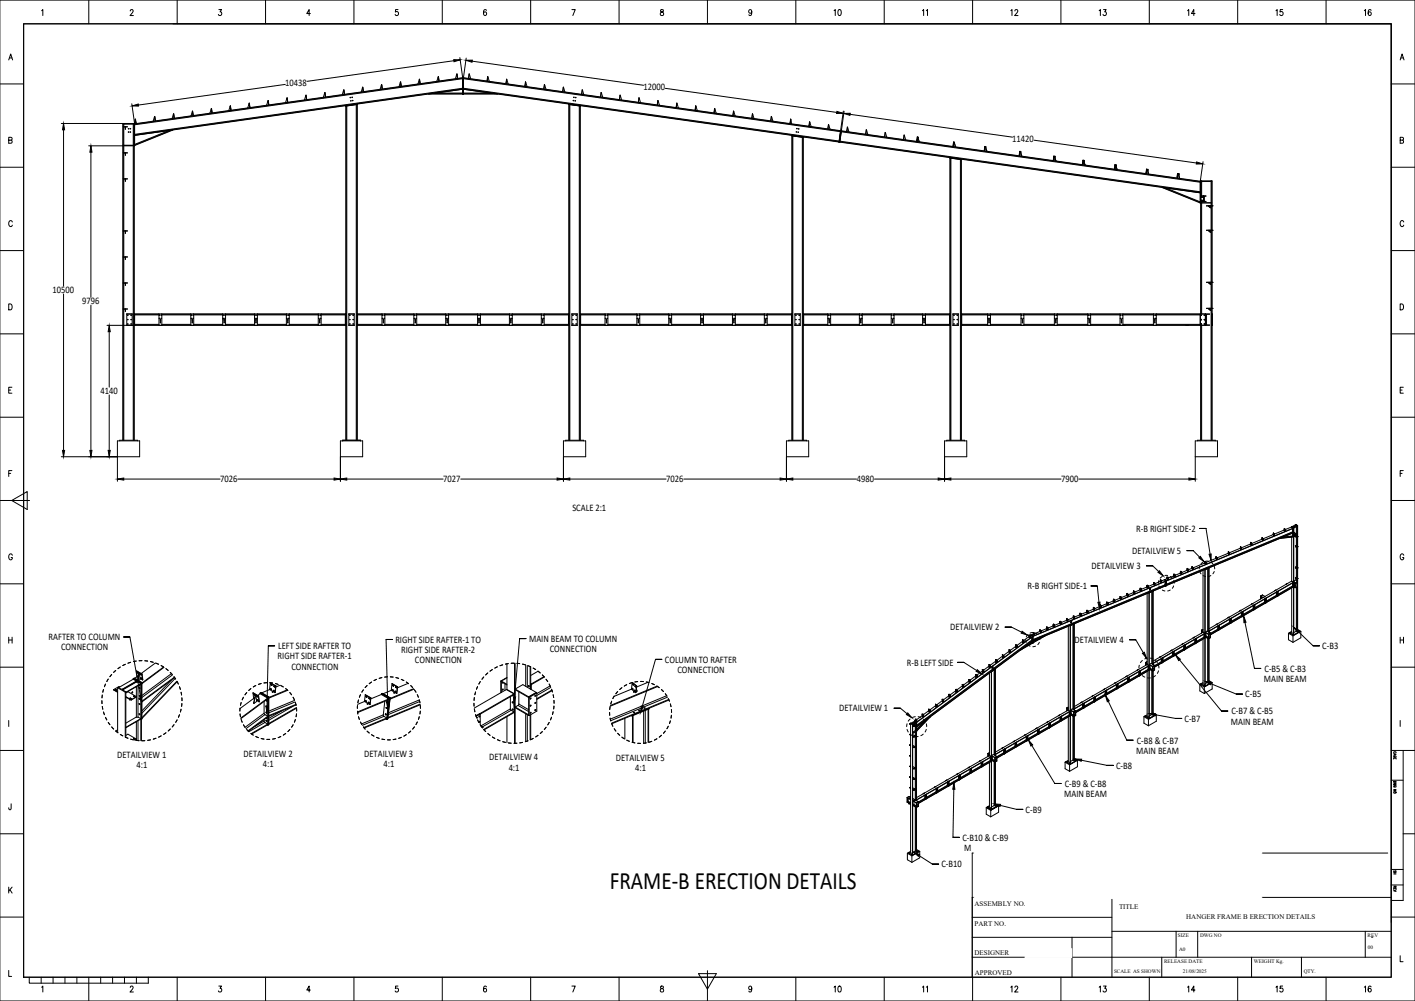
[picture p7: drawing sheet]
<svg xmlns="http://www.w3.org/2000/svg" width="1189mm" height="841mm" viewBox="0 0 1189 841" stroke-linecap="round" stroke-linejoin="round" font-family="sans-serif">
<defs><g id="words">
<text font-size="21" x="512" y="747">FRAME-B ERECTION DETAILS</text>
<g font-size="8.4">
<text x="240" y="72">10438</text>
<text x="541" y="76">12000</text>
<text x="850" y="119">11420</text>
<text x="44" y="246">10500</text>
<text x="69" y="256">9796</text>
<text x="85" y="331">4140</text>
<text x="185" y="405">7026</text>
<text x="372" y="405">7027</text>
<text x="560" y="405">7026</text>
<text x="720" y="405">4980</text>
<text x="892" y="405">7900</text>
<text x="481" y="429">SCALE 2:1</text>
<text x="955" y="447">R-B RIGHT SIDE-2</text>
<text x="951" y="465">DETAILVIEW 5</text>
<text x="917" y="478">DETAILVIEW 3</text>
<text x="863" y="495">R-B RIGHT SIDE-1</text>
<text x="798" y="530">DETAILVIEW 2</text>
<text x="41" y="538">RAFTER TO COLUMN</text>
<text x="445" y="539">MAIN BEAM TO COLUMN</text>
<text x="234" y="545">LEFT SIDE RAFTER TO</text>
<text x="332" y="540">RIGHT SIDE RAFTER-1 TO</text>
<text x="903" y="540">DETAILVIEW 4</text>
<text x="1111" y="545">C-B3</text>
<text x="51" y="546">CONNECTION</text>
<text x="337" y="549">RIGHT SIDE RAFTER-2</text>
<text x="462" y="548">CONNECTION</text>
<text x="233" y="554">RIGHT SIDE RAFTER-1</text>
<text x="349" y="557">CONNECTION</text>
<text x="559" y="557">COLUMN TO RAFTER</text>
<text x="245" y="563">CONNECTION</text>
<text x="762" y="559">R-B LEFT SIDE</text>
<text x="569" y="565">CONNECTION</text>
<text x="1062" y="564">C-B5 &amp; C-B3</text>
<text x="1062" y="573">MAIN BEAM</text>
<text x="1046" y="586">C-B5</text>
<text x="705" y="598">DETAILVIEW 1</text>
<text x="1035" y="600">C-B7 &amp; C-B5</text>
<text x="995" y="606">C-B7</text>
<text x="1034" y="609">MAIN BEAM</text>
<text x="955" y="625">C-B8 &amp; C-B7</text>
<text x="205" y="636">DETAILVIEW 2</text>
<text x="955" y="633">MAIN BEAM</text>
<text x="99" y="637">DETAILVIEW 1</text>
<text x="306" y="636">DETAILVIEW 3</text>
<text x="411" y="639">DETAILVIEW 4</text>
<text x="517" y="639">DETAILVIEW 5</text>
<text x="115" y="645">4:1</text>
<text x="221" y="644">4:1</text>
<text x="322" y="645">4:1</text>
<text x="427" y="648">4:1</text>
<text x="534" y="648">4:1</text>
<text x="938" y="646">C-B8</text>
<text x="895" y="661">C-B9 &amp; C-B8</text>
<text x="894" y="670">MAIN BEAM</text>
<text x="862" y="683">C-B9</text>
<text x="809" y="706">C-B10 &amp; C-B9</text>
<text x="810" y="715">M</text>
<text x="791" y="729">C-B10</text>
</g>
<g font-size="5.9">
<text x="819" y="761">ASSEMBLY NO.</text>
<text x="940" y="764">TITLE</text>
<text x="997" y="772">HANGER FRAME B ERECTION DETAILS</text>
<text x="819" y="778">PART NO.</text>
<text x="819" y="802">DESIGNER</text>
<text x="819" y="819">APPROVED</text>
</g>
<g font-size="4.4">
<text x="990" y="788">SIZE</text>
<text x="1008" y="788">DWG NO</text>
<text x="1149" y="788">REV</text>
<text x="1149" y="798">00</text>
<text x="991" y="799">A0</text>
<text x="978" y="809">RELEASE DATE</text>
<text x="1054" y="809">WEIGHT Kg.</text>
<text x="936" y="818">SCALE AS SHOWN</text>
<text x="994" y="818">21/08/2025</text>
<text x="1095" y="818">QTY.</text>
</g>
</g></defs>
<g fill="#000" stroke="#000" stroke-width=".84">
<path d="M381 50h6l-6 2zM391 51h6v1zM111 89l5-2v2zM703 94l5 1h-5zM709 95h5v2zM53 104l1 5h-1zM76 123l1 5h-2zM1005 136l6 2h-6zM92 273l1 6h-2zM53 378h1l-1 6zM75 378h2l-1 6zM91 378h2l-1 6z"/>
<path d="M99 403l5-1v1zM281 402l5 1h-5zM286 403l5-1v1zM468 402l5 1h-5zM473 403l6-1v1zM655 402l6 1h-6zM661 403l5-1v1zM788 402l6 1h-6zM794 402h5v1zM999 402h5l-5 1zM974 480l3 4-4-3zM1007 469l2-2 3 5z"/>
<path d="M1016 466l2-1v6zM922 506h2v5zM859 530l4 4-5-2zM1045 518l2 5h-2zM1087 527l4 3-1 1zM960 549l1-1 2 5zM988 550l4 4-2 1zM821 563l4 3-5-2zM1012 572l6 2-1 1zM117 584h2v5zM223 593h2l-1 6zM325 590h2l-1 6z"/>
<path d="M431 585l2 1-1 5zM539 593l1 1-2 5zM763 599l3 4-4-3zM929 584l3 5-2 1zM966 600h5v1zM864 622l4 4-2 1zM903 638h6l-1 2zM801 658l1 5h-2zM835 675l6 1-1 2zM768 716l5 2-1 2z"/>
</g>
<g fill="none" stroke="#000" stroke-width=".84">
<path d="M381 51l-123 17M386 48l3 17-276 39-2-17M392 49l-3 16 317 45M397 51l144 21M240 71l-124 17M257 80v3M257 80h.1M273 78l-1 4M273 78v3M289 76l-1 3M289 79v-4v4M305 73v3"/>
<path d="M305 73h.1M305 77v-3l-1 3M305 76h.1M321 72l-1 3M321 74v-3v4M337 69l-2 4M337 72v-3v4M353 67h-1M353 67v3M353 70l-1-3-1 4M353 70h.1M362 79h-2h29"/>
<path d="M362 79h27M366 78l-4 1M366 78h23M368 64l1 3zM369 68l-1-3-1 3M384 63l-1 3M384 65v-3v4M389 75l-276 39 276-39-23 3M389 65v14zM389 66l-276 38M389 74l-276 39M389 66l-276 39"/>
<path d="M389 65v14M389 79h29M389 79h27M389 75l316 44-316-44M389 66l317 45v-1M389 66l317 44M389 78h23M389 74l316 45M394 65v1M394 62v3zM394 63l1 3M409 68h.1"/>
<path d="M410 64l-1 4zM410 65l1 3M425 70h.1M426 67l1 4M426 67l-1 3M441 72h.1M441 72v1M441 69v3zM442 69l1 4M457 74v-3v4M457 72l2 3M473 76h.1"/>
<path d="M473 76v1M473 74l1 3M473 73v3M489 79v-4v4M489 76l1 3M505 78v3zM505 78l1 4M521 80v3zM559 74l144 20M130 98l-1 4M146 96l-1 4M146 99v-3v3"/>
<path d="M162 93v4zM162 97l-1-3v3M178 92l-1 3M178 94v-3v4M194 89l-2 4M194 89v4M194 92h.1M209 87l1 3zM210 90l-1-3-1 4M225 85l-1 3M226 88l-1-4 1 4M241 83l-1 3"/>
<path d="M242 85l-1-3 1 4M258 84l-1-3-1 3M258 83h-1M274 81h-1M290 89l10-1zM291 89v281M291 89h.1M299 88l-8 1M299 88v282M300 88h-1M300 88v282M478 87l10 2"/>
<path d="M478 88v282M478 88h1v282M487 89v281M487 89l1 281M505 81h.1M521 83v1M521 81l1 3M536 85h1M537 85l-1 1M537 82h.1M537 83l1 3M537 82v3"/>
<path d="M552 88l1-4-1 4M553 85l1 3M568 90h.1M569 87l-1 3zM569 87l1 4M584 92h.1M584 89h1M584 89v4M585 89l1 4M600 94v1M600 91v3zM600 92l2 3"/>
<path d="M616 97h.1M616 93v4zM616 94l1 3M632 99h.1M632 96h.1M632 96v3M632 96l1 4M648 98l1 4M709 93l-4 27h1l3-27M714 96l137 19M52 104h61M53 109v131"/>
<path d="M103 104v266M104 104v266M104 104h8M104 106l3 1zM104 104h.1M104 104v18M105 107v2v-2M105 107h.1M112 104h.1M112 104v18M112 104v266M113 104v266"/>
<path d="M113 104v19h-38M113 104l1-3v3M114 100v3zM131 101l-1-3v4M131 101h-1M144 109l-31 13M144 109l-2 1-29 11M145 109l-32 13M145 109h.1M145 109h-1M648 101v-3v4M664 103v1"/>
<path d="M664 100v3zM664 101l1 3M665 114l10 1zM666 114l-1 256M666 114v256M675 115v255M675 115h-1v255M680 106h.1M680 102v4zM680 103l1 3M696 108h.1M696 105v3"/>
<path d="M696 105h.1M696 105l1 4M706 119l302 42M706 110h1M707 110l-2 10M707 110h.1M707 111l301 42M712 110v1M712 107v3zM712 107l1 4M728 112l-1 1M728 109v3z"/>
<path d="M728 110l1 3M743 114h.1M743 114v1M744 111h.1M744 112l1 3M744 111l-1 3M759 117h.1M760 113l-1 4zM760 114l1 3M770 118h1M771 118h.1M771 116h.1"/>
<path d="M771 115l-1 3M771 115v1M771 115h.1M771 116v3M771 116l1 3M772 119h.1M801 119v4M801 119v3v1M801 119h1v1M801 120h.1M802 120h.1M802 120l1 3"/>
<path d="M802 120l-1 3M869 118l136 19M76 128v122M104 122h8M104 128l3 1zM104 122v248M105 129v1v-1M105 129h.1M112 122v248M798 132l10 2M798 133v237M798 133h1"/>
<path d="M799 133l8 1M799 133v237M801 122h.1M803 123h.1M807 134h.1M807 134v236M807 134l1 236M827 126h.1M828 124h.1M828 123l-1 3M828 123v1M828 124l-1 3"/>
<path d="M828 124l1 3M829 127h.1M857 130h.1M857 127h.1M857 127l-1 3h1M857 127h1v1M857 128h.1M857 128l1 3M857 128v3M857 128h1M858 128h.1M858 128v3"/>
<path d="M858 131h.1M885 134h1M885 134h.1M886 131l-1 3M886 131v1M886 132h.1M886 132l1 3M886 132l-1 3M887 135h.1M909 138h1M910 138h.1M910 137h.1"/>
<path d="M910 135v3M910 135h.1M910 135h1v1M911 135h.1M911 135v3M911 135l-1 3M911 135l1 3M911 138v1M911 138h1M912 138v1M937 138h.1M937 138l-1 4"/>
<path d="M937 138l1 1v1M937 139h.1M938 139v3M938 139h.1M938 139l-1 3M1011 136l-3 16-301-42 301 43M104 150h3zM105 150v2v-2M105 151h.1M936 142h1M937 141h.1M938 142h.1"/>
<path d="M963 145h.1M963 145h1M964 143h.1M964 143l1 3M964 143l-1 3M964 144l1-2h-2v3M965 146h.1M976 157v1M976 157l32 13M976 158l32 13M979 158l29 12M989 149h.1"/>
<path d="M989 149h1M989 148h.1M990 146v1M990 146h.1M990 146l1 4M990 146v4M990 147h.1M991 147v-1h-2v3M991 150h.1M1009 152v112M1009 152h9M1009 152v13"/>
<path d="M1009 153h9M1010 152h.1M1010 153v12M1018 152h.1M1018 153v17M1018 152v218M1008 162l-302-43 302 43M1009 171l-1-19h10v218M1009 165h4h-2M1009 169h4h-4M1009 169v95M1009 171h9"/>
<path d="M1009 170h9M1009 168v1M1009 165v1M1010 169v1M1010 171v93M1011 165v1M1011 168v1M1011 165v4M1011 169h1M1011 165h1M1012 169h.1M1012 165v4"/>
<path d="M1012 165h.1M1015 173h.1M1015 173l2 2M1016 173h-1M1017 173h.1M1017 175h.1M1017 173v2M1018 171v199M1018 173h-4h4M1018 173h1h-1M104 194h3zM105 194v2v-2"/>
<path d="M105 194h.1M1014 193v1M1014 193h4M1015 194h.1M1015 194l2 1M1016 194h-1M1017 193v1M1017 195h.1M1017 194v1M1018 193h1M1019 193v1M104 216h3z"/>
<path d="M105 216v2v-2M105 216h.1M104 238h3zM105 238v2v-2M105 238h.1M1015 237v1M1015 238l2 1M1016 237l-1 1M1017 237h.1M1017 239h.1M1017 237v2M1018 237h-4h4"/>
<path d="M1018 237h1h-1M53 247v131M76 256v122M104 260h.1M104 260h3M105 260v2v-2M105 260h.1M107 260h.1M1015 259h.1M1015 259h1M1015 259l2 2M1016 259h.1"/>
<path d="M1016 259l1 2M1017 259h.1M1017 259v2M1018 259h-4h4M1018 259h1h-1M92 279v46M107 273v-9h4v9M113 264h178M113 264v9M113 264h21M113 273h21M113 265h21"/>
<path d="M134 264v9M134 265h.1M135 269h.1M135 269v2zM135 265h1M136 264h24M136 273h24M136 264v9M136 265h24M160 264v9M161 265h.1M161 269h1"/>
<path d="M161 269l1 2zM162 265h.1M163 264h24M163 273h24M163 264v9M163 265h24M187 264v9M187 265h1M188 269h.1M188 269v2zM189 265h.1M190 264h24"/>
<path d="M190 273h24M190 264v9M190 265h24M214 264v9M214 265h.1M215 269h.1M215 269v2zM216 265h.1M216 264h25M216 273h25M216 264v9M216 265h25"/>
<path d="M241 264v9M241 265h.1M242 269h.1M242 269v2zM242 265h1M243 264h24M243 273h24M243 264v9M243 265h24M267 264v9M268 265h.1M268 269h1"/>
<path d="M268 269l1 2zM269 265h1M270 264h20M270 273h20M270 264v9M270 265h20M290 264v9M291 273h-201M293 264h5v9h-5zM300 273h178M300 264h178M300 264h21"/>
<path d="M300 273h21M300 264v9M300 265h21M321 264v9M321 265h1M322 269h.1M322 269v2zM323 265h.1M323 264h25M323 273h25M323 264v9M323 265h25"/>
<path d="M348 264v9M348 265h.1M349 269h.1M349 269v2zM350 265h.1M350 264h24M350 273h24M350 264v9M350 265h24M374 264v9M375 265h.1M376 269h.1"/>
<path d="M376 269v2zM376 265h1M377 264h24M377 273h24M377 264v9M377 265h24M401 264v9M402 265h.1M402 269h1M402 269l1 2zM403 265h.1M404 264h24"/>
<path d="M404 273h24M404 264v9M404 265h24M428 264v9M428 265h1M429 269h.1M429 269v2zM430 265h.1M430 264h25M430 273h25M430 264v9M430 265h25"/>
<path d="M455 264v9M455 265h.1M456 269h.1M456 269v2zM457 265h.1M457 264h21M457 273h21M457 264v9M457 265h21M478 264v9M480 264h5v9h-5zM488 273h177"/>
<path d="M488 264h177M488 264h20M488 273h20M488 264v9M488 265h20M508 264v9M509 265h.1M509 269h1M509 269l1 2zM510 265h.1M511 264h24M511 273h24"/>
<path d="M511 264v9M511 265h24M535 264v9M535 265h1M536 269h.1M536 269v2zM537 265h.1M538 264h24M538 273h24M538 264v9M538 265h24M562 264v9"/>
<path d="M562 265h1M562 265h.1M563 269h.1M563 269v2zM564 265h.1M564 264h25M564 273h25M564 264v9M564 265h25M589 264v9M589 265h.1M590 269h.1"/>
<path d="M590 269v2zM590 265h1M591 264h24M591 273h24M591 264v9M591 265h24M615 264v9M616 265h.1M616 269h1M616 269l1 2zM617 265h1M618 264h24"/>
<path d="M618 273h24M618 264v9M618 265h24M642 264v9M642 265h1M643 269h1M643 269l1 2zM644 265h.1M645 264h20M645 273h20M645 264v9M645 265h20"/>
<path d="M665 264v9M668 264h4v9h-4zM675 273h123M675 264h123M675 264h20M675 273h20M675 264v9M675 265h20M695 264v9M696 265h.1M697 269h.1M697 269v2z"/>
<path d="M697 265h1M698 264h24M698 273h24M698 264v9M698 265h24M722 264v9M722 265h1M723 269h.1M723 269v2zM724 265h.1M724 264h25M724 273h25"/>
<path d="M724 264v9M724 265h25M749 264v9M749 265h.1M750 269h.1M750 269v2zM751 265h.1M751 264h24M751 273h24M751 264v9M751 265h24M775 264v9"/>
<path d="M775 265h1M776 269h1M776 269l1 2zM777 265h.1M778 264v9M778 264h20M778 273h20M778 265h20M798 264v9M801 264h4v9h-4zM808 264h208h-3M808 264h22"/>
<path d="M808 273h22M808 264v9M808 265h22M830 264v9M830 265h.1M831 269v2zM831 269h.1M832 265h.1M832 264h26M832 273h26M832 264v9M832 265h26"/>
<path d="M858 264v9M858 265h.1M859 269v2zM859 269h.1M860 265h.1M860 264h26M860 273h26M860 264v9M860 265h26M886 264v9M886 265h.1M887 269h.1"/>
<path d="M887 269v2zM888 265h.1M888 264h26M888 273h26M888 264v9M888 265h26M914 264v9M914 265h1M915 269h.1M915 269v2zM916 265h.1M916 264h25"/>
<path d="M916 273h25M916 264v9M916 265h25M941 264v9M941 265h1M942 269v2zM942 269h.1M943 265h.1M943 264h26M943 273h26M943 264v9M943 265h26"/>
<path d="M969 264v9M969 265h1M970 269v2zM970 269h.1M971 265h.1M972 264v9M972 264h36M972 273h36M972 265h36M1008 264v9M1009 264v9M1009 273v97"/>
<path d="M1009 272h.1M1009 265h.1M1009 268v1M1010 273v97M1012 269h.1M1012 265h.1M1012 272h.1M1012 268v1M1013 264v9M1013 273h3h-208M1013 265h1M1013 273h1"/>
<path d="M1014 273h.1M1014 265v8M1014 264v1M1018 264v9M1018 264h.1M1018 273h.1M92 332v46M101 370h14M288 370h15M475 370h15M663 370h15M795 370h15"/>
<path d="M1006 370h15M52 384h65v-14h-18v34M286 384h19v-14h-19v34M473 384h19v-14h-19v34M661 384h18v-14h-18v34M794 384h18v-14h-18v34M1004 384h19v-14h-19v34M104 403h81M200 403h81M291 403h81M387 403h81M479 403h81"/>
<path d="M575 403h80M666 403h54M735 403h53M799 402h92M906 402h93M1013 444h-5h5l4 22M1042 459l1 1M1042 459v2M1042 460h.1M1043 460h.1M1051 457l-8 3M1051 457v1"/>
<path d="M1051 457h.1M1051 456h1M1051 456v1M1051 456h.1M1051 458h.1M1052 458h-1M1052 456h.1M1052 457v1M1052 456l-1 2M1060 453l-8 4M1060 453l1 1M1060 453h.1"/>
<path d="M1060 453h1M1060 452l1 1M1060 452v1M1060 452h.1M1060 452h1M1061 452h.1M1061 454h.1M1061 453v1M1061 453h.1M1061 452v1M1070 449l-9 4M1070 449v1"/>
<path d="M1070 449h.1M1070 448v1M1070 448l1 1M1070 448h.1M1070 450h.1M1071 449h-1M1071 449l-1 1M1071 450h-1M1071 450h.1M1075 452h.1M1079 445l-8 4v1M1079 445l1 1"/>
<path d="M1079 445h.1M1079 444l1 1M1079 444v1M1079 444h.1M1079 446h.1M1079 445h1M1080 445h.1M1080 446h.1M1080 445v1M1085 443l2 1M1085 443l-5 2M1085 443h.1"/>
<path d="M1085 443h2M1085 451v37M1086 447h.1M1086 450v1M1086 444v3M1086 448v2M1086 447l-106 44M1086 450l-8 1M1086 447l1 1-219 91M1086 451h1l-12 1M1086 451l-9 1M1086 443h.1"/>
<path d="M1086 450h.1M1087 445h.1M1086 444h1M1086 444h.1M1086 448h.1M1086 447h1M1086 450h1M1086 448h1M1087 444h.1M1086 445h1M1087 450h.1M1087 448h.1"/>
<path d="M1087 447h.1M1086 445h.1M1087 451h.1M1087 444l-107 44M1087 451l-12 1M1087 444v88M1087 443v89M1087 443v1M1087 448v1M1087 450v1M1087 448l1-1v2M1087 449v1"/>
<path d="M1087 449h.1M1087 449v2M1088 449h.1M1088 450h.1M1088 447h.1M1088 459l1 1 1-1M1088 459h.1M1088 449h-1M1088 449l1 2M1088 449h1M1089 441l1 1M1089 441h.1"/>
<path d="M1089 441l-4 2M1089 451h1M1089 451h-2M1089 451h.1M1089 459h.1M1089 449h1M1089 449h.1M1089 441h1M1089 441l-3 2M1089 451v7M1089 459v17M1089 450h1"/>
<path d="M1089 450h.1M1089 458h1M1089 458l-1 1M1089 441l-3 2h-1M1089 442v7M1090 441v1M1090 441h.1M1090 442v7M1090 450h.1M1090 451v7M1090 460v16M1090 450v1"/>
<path d="M1090 458v1M1090 449l-1 1M1090 459h.1M1090 451h.1M1090 442l-3 2M1090 442v8M1090 451v8M1090 459v18M1090 442h.1M969 475h-6h6l5 5M997 479l-4 2M997 479l1 1"/>
<path d="M997 478l2 1M997 478v1M997 479h.1M997 479h1M997 478h.1M998 478h.1M998 479h.1M998 479h-1M998 480h.1M998 479v1M998 478v1M999 479l-1 1"/>
<path d="M999 479h.1M1001 478l-2 1M1001 478h1M1001 477h.1M1001 476l1 1M1001 476v2M1002 477v1M1002 477h.1M1002 476h-1M1002 476v1M1002 478h.1M1003 463h-6h6l5 5"/>
<path d="M1008 476v2M1011 479v52M1011 472l-2 2M1012 473l-10 4M1012 473l1 1M1012 479h.1M1012 472h1M1012 472v1M1012 473h.1M1012 472h.1M1012 479v96M1013 478h.1"/>
<path d="M1013 474h.1M1013 473v1M1013 473h.1M1013 472v1M1013 472h.1M1013 472h2M1013 472v2M1014 477h.1M1015 478v53M1015 477h.1M1016 477v54M1016 477l-4 2"/>
<path d="M1016 477h.1M1017 472l2 2M1020 476l1 2M1021 469l-8 4M1021 469l1 1M1022 469h.1M1022 468l1 1M1022 468l-1 1M1022 468h.1M1022 470h.1M1022 469v1M1023 469h-1"/>
<path d="M1032 465l-9 4M1032 465l1 1M1032 465h.1M1032 463l1 1M1032 463v2M1032 464h.1M1032 465v1M1032 465h1M1033 465h-1M1033 465h.1M1033 465l-1 1M1033 464h.1"/>
<path d="M1033 466h.1M1033 464v2M1042 461l-9 3M1042 461h1M1042 460v1M1042 461h.1M1043 461h-1M1043 461h.1M1043 460v1M1088 476l1 2 1-1M1088 476v1M1089 477h.1"/>
<path d="M1089 476h1M1089 476h-1M1090 477v8M1090 476v1M1090 477h.1M1090 477v9M1090 477h-1v8M922 492h-5h5l1 14M947 499l1 1M947 499v1M947 499h.1M947 500h.1"/>
<path d="M947 500h1M948 500h.1M948 500v1M952 498l1 1M952 498l-4 2M952 498h.1M952 497h1M952 497v1M952 498h1M952 497h.1M952 497h2M953 498h.1"/>
<path d="M953 497h.1M953 498v1M953 499h.1M953 497v2M954 497h-1M954 497l-1 2M958 496l-5 1M958 496h1M958 494l1 1M958 494v2M958 495h.1M958 496h.1"/>
<path d="M958 495v1M958 494h.1M959 496h.1M959 496h-1M959 495h.1M959 495v1M964 493l-5 2M964 493l1 1M964 492l1 1M964 492v1M964 493h.1M964 492h.1"/>
<path d="M964 492h1M964 499v59M964 494h.1M964 493v1M964 493h1M964 494h1M965 494h.1M965 493h.1M965 493v1M965 492v1M965 492v2M965 498h.1"/>
<path d="M965 498v105M966 497h.1M966 496h.1M966 495v1M966 495h.1M966 494h.1M966 494v1M967 495h-1M967 495h.1M967 494h.1M967 497h.1M968 497v61"/>
<path d="M968 496h.1M968 496v1M968 497h.1M969 497v61M969 497h.1M969 497l-4 1M969 491l-4 2M969 491l1 1M969 490h1M969 490v1M969 491h.1M969 490h.1"/>
<path d="M969 491h1M970 491h.1M970 490h.1M970 490v2M974 488l-1 2M974 492l1 2M975 489h1M975 489l-5 1M975 487l1 1M975 487v2M975 488v1M975 488h.1"/>
<path d="M975 489h.1M975 487h.1M975 487v1M976 489h.1M976 489h-1M976 488h.1M976 488v1M977 484l-2 2M977 496l2 1M978 487l-2 1M978 487l2 1M978 487h.1"/>
<path d="M979 487h-1M979 487l1 1M979 491v1M979 491l-111 46M979 484h2M979 492h.1M979 492l-111 46M979 489v2M979 491h.1M979 490h.1M979 489h1M979 489h.1"/>
<path d="M979 488l1 1M980 492h-1M980 489h.1M980 492h.1M980 488l-112 47M980 488h.1M980 488l-1 4M980 488v4M980 486l-1 1M980 486l1 1M981 485l1 1M981 485l-1 1"/>
<path d="M981 486h.1M981 485h.1M981 487h.1M981 486v1M981 485v1M982 487h-1M982 486l-1 1M982 485v1M983 484l2 2M983 496l-2 1M986 484l1 1M986 484l-4 2"/>
<path d="M986 488l1 2M986 492l-1 2M986 483h1M986 483v1M986 484h.1M986 483h.1M987 484h.1M987 483h.1M987 485h.1M987 483v2M992 482l-5 1M992 482h1"/>
<path d="M992 481h.1M992 480l1 1M992 480v2M992 482h.1M992 481v1M992 480h.1M992 480v1M993 481h.1M993 482h.1M993 481v1M998 484h1M998 484h.1"/>
<path d="M999 484h.1M1000 483h.1M1001 483h.1M1008 480l1 2M1011 484h2M1017 484h-2M1020 480l-1 2M1061 500l-2 1M1061 500h.1M1061 500l2 1-2 1-2-1M1071 496h1zM1071 496h.1"/>
<path d="M1072 498v2M1073 497h.1M1073 497l-9 6M1073 497v4M1073 499h.1M1073 498h.1M1073 499l1 1M1073 499v1M1074 497h.1M1074 498h.1M1074 497h-1M1074 500v1h-1"/>
<path d="M1074 497v2M1074 500h.1M1074 500h-1M1081 491l1-1zM1082 490h.1M1085 488l2 1M1085 488l-69 40M1085 488h.1M1085 494v38h2M1086 492v1M1086 490v2M1086 492l-12 7"/>
<path d="M1086 493h1M1086 493l-12 6M1086 492h.1M1086 491h.1M1086 492l1 1M1086 491h1M1086 490h.1M1086 492h1M1086 489h1M1086 489l1 1M1087 493h-1M1087 490h.1"/>
<path d="M1087 491h.1M1087 489l-71 41M1087 493l-13 7 13-7M1087 489l-13 8M1087 489h.1M1087 493h.1M1087 492l1 2M1087 488l1 2M1087 488l2-1 1 2M1088 492h-1M1088 492h.1M1088 491v1"/>
<path d="M1088 490v1M1088 490v4M1088 490h.1M1088 494h.1M1088 493h.1M1088 485l1 1h1M1088 485h.1M1089 490h.1M1089 493h.1M1089 492h-1M1089 490h-1M1089 493h-1"/>
<path d="M1089 492h.1M1089 486h.1M1089 486v2M1089 485h1M1089 485h-1M1089 494v36M1090 486v2M1090 493v37M1090 485v1M1090 493h.1M1090 492h.1M1090 490h.1"/>
<path d="M1090 491h.1M1090 491v1M1090 486h.1M1090 489l-2 1M1090 489h.1M1090 486v45M1090 493l-2 1M896 520l1 1M896 520v1M902 519l-5 2M902 519l1 1M902 519h.1"/>
<path d="M902 518h1M902 518v1M902 518h.1M902 519v1M902 519h1M903 518h.1M903 519h.1M903 520h.1M903 518v2M907 517h1M907 517l-4 1M907 516h.1"/>
<path d="M907 515l2 1M907 515v2M907 517h.1M907 515h.1M908 515v1M908 515h.1M908 516h.1M908 517h.1M908 516l-1 1M908 516v1M909 516l-1 1M909 516h.1"/>
<path d="M913 514l-4 2M913 514l1 1M913 513l1 1M913 513v1M913 514h.1M913 513h.1M913 515h.1M914 514v1M914 514h.1M914 515h.1M914 515h-1M918 512l-4 2"/>
<path d="M918 512l2 1M919 511h1M919 511l-1 1M919 512h.1M919 511h.1M919 512v1M920 511h.1M920 513h.1M920 511v2M924 510h1M924 510l-4 1M924 508l1 1"/>
<path d="M924 508v2M924 509v1M924 509h.1M924 508h.1M924 509h1M924 510h.1M925 509h.1M925 510h.1M925 509v1M930 507l-5 2M930 507l1 1M930 506l1 1"/>
<path d="M930 506v1M930 507h.1M930 506h.1M930 508h.1M931 507v1M931 507h.1M931 508h.1M931 508h-1M935 505l1 1M935 505l-4 2M935 504h2M935 504v1"/>
<path d="M935 505h1M936 505h.1M936 504h-1M936 504h1M936 504h.1M936 505v1M937 504l-1 2M937 504h.1M941 503l-4 1M941 503h1M941 501l1 1M941 501v2"/>
<path d="M941 502v1M941 502h.1M941 501h.1M941 501v1M941 503h.1M942 503h.1M942 502h.1M942 502v1M947 500l-5 2M947 500l1 1M947 501h.1M947 501h1"/>
<path d="M947 500v1M948 501h.1M1032 519h1zM1032 519h.1M1034 520h.1M1034 520v2M1034 520l-9 5M1042 513h1zM1042 513h.1M1043 517h.1M1043 515v2M1043 517l-8 5"/>
<path d="M1043 517v1M1043 518l-9 5 9-5M1043 514h1M1043 514v4M1043 518h1M1044 514v4M1044 515h.1M1044 516h.1M1044 517h.1M1044 516l1 1M1044 516v1M1044 514h.1"/>
<path d="M1044 514h-1M1044 517v1M1044 514v2M1045 517h.1M1045 517h-1M1052 507v1M1052 507h.1M1052 507h1M1053 507h-1M1053 509v3M1053 511l-8 5M1053 512l-8 4"/>
<path d="M1053 512h.1M1053 512l-9 6M1053 508v4M1053 508v1M1053 512l-9 5M1054 510h.1M1054 509h.1M1054 511h.1M1054 510l1 1M1054 510v1M1054 508h.1M1054 508l-10 6"/>
<path d="M1054 508v1M1054 508l-1 1M1054 512h-1M1054 508v2M1054 511v1M1055 511h.1M1055 511h-1M1059 501h.1M1059 501v2M1059 501l2 1M1059 503h.1M1060 503h.1"/>
<path d="M1060 501h.1M1060 501v2M1062 503l1 3M1063 506l-9 5M1063 506l-8 5M1063 506h.1M1063 503h.1M1063 507l-9 5M1063 503v4M1063 507h.1M1063 503l-9 5M1063 505h.1"/>
<path d="M1063 504h.1M1063 505v1l1-1M1064 505h.1M1064 505h-1M1064 503h.1M1064 504h.1M1064 503h-1M1064 503v2M1064 506h.1M1072 500h1M1072 500l-8 5M1073 500l-9 5"/>
<path d="M1073 500v1M1073 501l-10 6M1073 501l-9 5M1073 501h.1M1073 500h.1M109 535h-5h5l9 49M324 537h6h-6l2 53M437 537h5h-5l-5 49M850 527h-6h6l8 4M859 538h1M859 538v1M859 538h.1"/>
<path d="M859 540h.1M859 539l-5 3M859 539h.1M859 538v2M860 538l-1 2M860 538h-1M860 538v1l-1 1M860 539v1M860 538h.1M860 539h.1M860 538v2M862 537v3"/>
<path d="M864 533l-2 2M865 534h1M865 534v1M865 534h.1M865 536h.1M865 535l-5 3M865 535h.1M865 534v2M865 534v1v1M865 535h1M866 534h.1M866 534h-1"/>
<path d="M866 535h.1M866 534v1M866 534h2M866 534l2 1-98 72M867 538h.1M867 540h.1M867 535v3M867 539v1M867 538l-97 71M867 540l-2 1M867 538h1l-98 73M867 540h1"/>
<path d="M867 540l-4 2M867 538l-97 72M867 535h.1M867 536v1M867 539h.1M867 537h.1M867 536h.1M868 531l-3 1M868 534v6M868 534v1M868 534h.1M868 533l-2 1"/>
<path d="M868 533l1 1M868 532h1M868 532v1M868 533h.1M868 532h.1M869 532h.1M869 533h.1M869 534h.1M869 532v2M870 532l2 1M870 537l-2 2M873 536l-5 3"/>
<path d="M873 535l1 2M873 540l-1 2M874 531l-5 1M874 531h1M874 529l1 1M874 529v2M874 530v1M874 530h.1M874 531h.1M874 529h.1M874 529v1M874 530h1"/>
<path d="M875 531h.1M875 531h-1M875 530h.1M875 530v1M877 535l-9 5M878 534l-10 6M879 528l-4 2M879 527l1 1M879 527v1l1 1M879 528h.1M879 528h1M879 527h.1"/>
<path d="M879 527h1M880 527h-1M880 528h.1M880 527h.1M880 529h.1M880 528v1M885 526l-5 2M885 526l1 1M885 525h1M885 525v1M885 526h.1M885 525h.1"/>
<path d="M885 526h1M886 526h.1M886 525h.1M886 527h.1M886 525v2M890 524l-4 1M890 524h1M891 522l1 1M891 522l-1 2M891 523v1M891 523h.1M891 524h.1"/>
<path d="M891 522h.1M891 522v1M892 524h-1M892 523h.1M892 523l-1 1M896 521l1 1M896 521l-4 2M896 521h.1M896 520h.1M897 522h.1M897 521v1M897 520v1"/>
<path d="M897 521h.1M898 526v71M899 526v115M899 526h.1M899 525h1M899 525h.1M900 525h.1M900 523h.1M900 522h.1M900 524l1 1M900 524h.1M901 524h.1"/>
<path d="M901 522h-1M902 525v71M902 524h.1M903 524v73M903 524l-1 73M903 524l-4 2M903 524h.1M954 538h-5h5l7 10M1003 536h.1M1003 536l1-1zM1004 537v3M1004 540l-8 4"/>
<path d="M1004 537l-8 5M1004 537h.1M1004 537v4M1004 538h.1M1005 537h.1M1005 537h-1M1005 539h1M1005 539v1l1-1M1005 538h.1M1005 536l-1 1M1005 540h.1M1006 539h.1"/>
<path d="M1009 529l1 1M1009 529v3M1010 529l1 1M1010 529v3M1010 530h1M1010 530h.1M1010 531h.1M1010 530v1M1011 531l-42 24M1011 531l1 1M1011 529h-1M1011 537v38h1"/>
<path d="M1011 531h.1M1011 529h-2M1011 535l1 1M1011 535l-6 4v-3M1011 533v2M1012 536l-6 3M1012 536h.1M1012 535h.1M1012 535v1M1012 534h.1M1012 533h.1M1012 532h.1"/>
<path d="M1012 536l-7 4M1012 532l-7 4M1012 532l-43 25M1012 532v4M1013 535l2 2M1013 535l2 1M1013 534v1M1013 532v2M1013 534l2 2M1015 536v37M1015 537v36M1015 530v1"/>
<path d="M1015 533v4M1015 533h.1M1015 537h.1M1015 531h.1M1016 537v37M1016 536h.1M1016 533h.1M1016 535h.1M1016 530h.1M1017 534h.1M1017 533h.1M1017 536h.1"/>
<path d="M1017 532h.1M1017 532v1M1017 532l-2 1M1017 532l-3-2-1 1 2 2M1017 532v4l-2 1M1022 525h.1M1023 524h.1M1023 524l-1 1M1023 529h.1M1023 526v3M1023 529l-6 3M1023 529l-6 4"/>
<path d="M1023 529h1M1024 526h.1M1024 526v4M1024 530l-7 3M1024 527h.1M1024 528h1M1024 528v1l1-1M1024 525h1M1025 525l-1 1M1025 529l-1 1M1025 528v1M1025 528h.1"/>
<path d="M1033 520v3M1033 523l-8 5v-3M1033 523l-8 5M1033 523h.1M1033 524l-8 5M1033 524h1M1034 520v4M1034 520l-1 4M1034 522h.1M1034 521h.1M1034 521v1M1034 523h.1"/>
<path d="M1034 522h1M1034 522v1M1034 523v1M1035 522h.1M1035 522l-1 1M1046 523l8 39h5h-5M1083 532l3 2M1083 532v5l3 3M1083 532l4 2M1083 532h.1M1084 532h.1M1085 530l-2 2"/>
<path d="M1086 534v6M1087 533h.1M1089 530h1M1089 530l-2 2M1090 530v1M1090 529l3 1M1090 529l2 2M1091 531l12 12h6h-6M1091 531h.1M1092 531l-5 3M1092 531h.1M1093 530l-7 4"/>
<path d="M1093 530v6l-7 4M105 558l-2 1M110 556l-3 1M114 555l-2 1M119 555h-2M122 555h2M126 556h3M131 557l-12 9M131 557l2 1M135 559l2 1-18 14M225 543h6h-6l-1 50M422 559h-2"/>
<path d="M426 558v21M427 558h-2M432 557h-3M432 557v68M433 557v68M434 557l3 1M439 558l2 1M442 559v18M443 559v18M444 559l2 1v19M551 554h5h-5l-11 39M810 556h-6h6l11 7"/>
<path d="M831 558l1 1M831 558v2M831 560l-5 3M831 560h.1M831 559h.1M831 559l1 1-1 1M831 559v2M832 560h.1M832 559h.1M832 559v1M834 560h.1M837 554v1"/>
<path d="M837 554l1 1M837 554h.1M837 556h.1M837 555l-5 4M837 555h.1M837 555v1M837 556h1M837 555h1M838 556h.1M838 555h.1M838 556h-1M838 555h-1"/>
<path d="M838 555v1M842 550l1 1M842 550v1M842 552h.1M842 551l-4 4M842 551h.1M842 550h.1M842 551h1M843 551h.1M843 551l-1 1M843 551v1h-1M843 552h.1"/>
<path d="M843 551v1M844 552h-1M848 546l1 1M848 546v1M848 546h.1M848 547l-5 4M848 547h.1M848 547v1M848 547l1 1h-1M849 548h.1M849 547h.1M849 547v1"/>
<path d="M853 542h2M853 542l1 1M854 543l-5 3M854 542h.1M854 543h.1M854 544h.1M854 542v2M854 543l1 1M854 543h1M855 543h.1M855 543h-1M855 542v2"/>
<path d="M855 542h.1M855 544h.1M864 542l1 1M868 540h.1M868 540l-11 6 1-1M870 543h-2M957 559v2M960 555l-2 2M963 557h.1M963 557v2M963 557h1M963 558h.1"/>
<path d="M964 558l-61 36M964 558l1 1M964 558h.1M964 556l-1 1M964 553l-2 1M965 560v2M965 560h.1M965 559l-62 36M965 559l-7 5M965 559h.1M966 558l2 2M966 559v2"/>
<path d="M966 553l3 1M968 558h.1M968 560v4M968 560h.1M969 557h.1M969 557v1M970 560h.1M970 559l-3-2-1 1 2 2M970 559l-2 1M970 559v4l-2 1M970 559h.1M971 555l1 2"/>
<path d="M973 559l1 2M974 552h1zM975 552h.1M976 556h.1M976 553v3M976 556l-6 3M976 556l-6 4M976 557l-6 3 6-3M976 553l-7 4M976 553h.1M976 553v4M976 557h.1"/>
<path d="M976 555h.1M976 553v1M977 555h.1M977 555v1M977 553h.1M977 554h.1M977 553h-1M977 556v1h-1M977 553v2M978 555h-1M978 555l-1 1M984 547h.1"/>
<path d="M985 546l-1 1M985 551h.1M985 548v3M985 551l-8 4M985 551l-7 4M985 551l-8 5 8-4M985 548l-8 5M985 548l1 4M985 552h1M986 548h.1M986 549h.1M986 551h.1"/>
<path d="M986 550h1M986 550v1M986 549v1M986 549l1 1M986 547h.1M986 547l-1 1M986 550v1v1M986 547v3M987 550h.1M987 550l-1 1M991 554l35 43h6h-6M993 541h.1"/>
<path d="M994 541h-1M995 545h.1M995 543v2M995 545l-8 5M995 545v1M995 546l-9 5 9-5M995 542l-9 5M995 542v4M995 542h.1M995 546h.1M995 543h.1M995 544h.1"/>
<path d="M995 545h1M996 544h.1M996 544l-1 1M996 542h.1M996 543h.1M996 542h-1M996 545v1h-1M996 542v2M996 545h.1M996 544v1M1004 540h.1M1004 541l-8 5"/>
<path d="M1004 541h.1M1005 540l-1 1M87 579l-1 3M89 575l-1 2M91 571l-1 2M94 567l-2 2M95 579l4 2M95 579l4 3M97 580h.1M97 580h1M97 563l-2 2M97 579v1"/>
<path d="M97 579l1 1M98 580h.1M99 578l6 4M99 578v37M101 577h-1l-5 2M101 560l-2 2M103 579v1M103 580l3 1M112 570l2 2M112 570h1l6 3M112 571l2 1v1M112 571l-12 7"/>
<path d="M112 570v1M112 570l7 4v48M114 572h.1M114 572l-11 7-4-1M115 573h1M115 573l-12 6M115 573h.1M115 577v26M115 564l4 2M115 564v5h1M115 568l-2 2M115 565l1 1"/>
<path d="M115 565h1M116 565v1M116 565h.1M116 568h.1M116 569h.1M116 573l2 1M116 573h.1M116 576v27M116 568v1M116 566h1M116 566v6l1-6M117 575v1"/>
<path d="M117 566h.1M117 566h-1M117 566l1 5-2 1M117 576h.1M117 578h.1M118 570l2 1M118 566v1M118 566h.1M118 566l1 1M118 567h1M118 569v1M118 569h.1"/>
<path d="M118 567h.1M118 574v48M118 575l-12 7M118 569l1 1M118 570h1M119 570h.1M119 570h-1M119 566l1 5M119 573l-1 1M119 573v31M119 566h.1M138 561l-19 13"/>
<path d="M139 562l2 1M143 565l2 2M144 571l-25 26M144 566l-25 18M145 567l-26 19M146 569l2 2M147 569l-28 20M147 569l-28 21M147 570l-28 29M149 572l-30 31M149 573l1 2M149 573l-30 31"/>
<path d="M151 577l1 2M211 579l-2 1M215 576l-2 1M219 574l-2 1M224 574h-2M226 579l5 3M227 579l-7 3M227 574h2M227 574l5 2M227 574l-1 5M227 579h.1M227 579h1"/>
<path d="M228 579h.1M228 579h-1M228 575h.1M228 575v1M228 576h.1M228 576h1M230 580v1M230 580h.1M230 576v1M230 576h.1M230 577h1M230 576l1 1"/>
<path d="M230 577h.1M231 577h.1M231 574l3 1M232 576l-1 6M232 576h.1M235 576l-3 1M236 576l2 1M240 579l2 1M241 580l-15 6M242 580l-16 7M305 580l-1 2M308 576l-1 2"/>
<path d="M312 573l-2 1M316 571l-2 1M321 569l-2 1M326 569h-3M328 569h2M329 574l5 3M329 574v6M330 580h.1M330 579v1M330 576h.1M330 576h1M331 576h.1"/>
<path d="M331 576h-1M332 578h1M332 577h1M333 577l-1 1M333 577v1M333 569l2 1M333 578h.1M334 577l-1 6M334 577h.1M337 571l2 1M341 573l2 1M343 574l-9 4"/>
<path d="M345 576l2 2M347 579l-19 8 20-8M348 580l1 2M401 577l-1 2M404 573l-2 2M406 569l-1 2M410 565l-2 2M414 563l-2 1M418 560l-2 1M421 572h.1M421 572v10M421 572l5 3"/>
<path d="M421 573l5 2M422 573v1h1M422 573h.1M422 579h.1M424 575v5M426 579l6 4M426 579h.1M426 570l-5 2M426 569l-5 3M433 579l11 6M433 579l6-4 12 7M433 579l11 7"/>
<path d="M444 576h.1M445 560v19M446 574v1M446 575h.1M446 575v4M448 561l2 2M454 565l-2-1-6 4M456 567l1 2-11 6M457 569l-11 6M459 571l1 2M461 575l1 2M462 576l-11 7"/>
<path d="M463 578l-12 6M463 579l1 2M464 580l-13 7M522 578l-1 1M527 575l-3 1M531 579l-15 6M531 579l3 3M531 574h-2M531 578v1M531 573l4 3M531 573v6M531 578h.1"/>
<path d="M531 579h1M531 578l1 1M531 579h.1M532 575h.1M532 579h-1M532 579h.1M532 575v1M532 576h.1M533 580h.1M533 580l1 1M534 577v-1v1M534 577h.1"/>
<path d="M534 576v1M535 579v2h-1M535 576l-1 6M535 576h.1M536 573h-3M538 573h3M543 573l2 1M544 573l-9 4M548 574l2 1M552 576l2 2M552 576l-39 17M553 577l-40 16"/>
<path d="M556 579l1 2M803 579l1 1M803 579v1M803 579h.1M803 580h.1M803 580v1M803 580l1 1h-1M804 580h.1M804 580v1M808 575l2 1M808 575l1 1M809 575h-1"/>
<path d="M809 576l-5 4M809 576h.1M809 575h.1M809 575v1M809 577h.1M809 576v1M809 577h1M810 577h.1M810 576h-1M810 576v1M814 571l1 1M814 571v1"/>
<path d="M814 571h.1M814 573h.1M814 572l-5 4M814 572h.1M815 572h.1M815 572l-1 1M815 571v1M815 571h.1M815 571v2h-1M815 572v1M815 573h.1M820 567h1"/>
<path d="M820 567v1M820 567h.1M820 569h.1M820 568l-5 3M820 568h.1M820 567v2M820 568l1 1M820 567l1 1M821 567h.1M821 568h.1M821 567v2M821 569h.1"/>
<path d="M825 563h1M825 563v1M825 565h1M825 564l-4 3M825 563h.1M825 564h1M826 563h.1M826 565h.1M826 564h.1M826 563l-1 2M826 563v2M826 563v1v1"/>
<path d="M826 564h1M826 563l1 1M831 561h.1M831 565v70M833 564l3-2v73M833 564v115M833 564h.1M833 560h.1M834 560h-1M834 561h.1M834 563h.1M835 563v71"/>
<path d="M835 562h.1M836 562v72M836 562v73M928 579h-1M928 579h.1M937 574h.1M938 573l-1 1M938 578h.1M938 575v3M938 578l-8 4M938 578l-8 5M938 575v4"/>
<path d="M938 579l-8 5M938 575l1-1v3M938 579h.1M938 575h.1M939 575h.1M939 576h.1M939 576h-1M939 577h1M939 578l-1 1M940 577h.1M946 569h.1M947 568h.1"/>
<path d="M947 572l1 1M947 570v2M947 572l-8 5M948 573l-9 5v-1M948 569h1v2M948 569v4zM948 573l-9 5M948 570h.1M948 571h.1M948 571v1M948 572h.1M948 571l1 1"/>
<path d="M949 571h.1M949 571h-1M949 569h.1M949 569l-1 1M949 569v1M949 572v1M949 572h.1M949 572h-1M956 563h.1M957 564v3M957 567l-8 4M957 567l-8 5"/>
<path d="M957 568l-18 10M957 564h.1M957 568l-8 5M957 564v4M957 568h.1M957 565h.1M958 565l-1 1M958 565h.1M958 566v1M958 567h.1M958 566h1M958 566h.1"/>
<path d="M958 564h.1M958 564v2l-1-2M958 564h-1M958 567l-1 1M959 566h.1M959 566l-1 1M960 568l2 1M964 564v38l1 1M964 570h3M965 562v1M965 562l-7 4M965 563h.1"/>
<path d="M965 563l-6 3M965 561h.1M965 563l-7 4M966 562l2 2M966 562l2 1M966 561v1M966 561l2 2M968 563v37M968 564v36M968 564h.1M969 563h.1M969 560h.1"/>
<path d="M969 562h.1M969 564v37M970 561h.1M970 563h.1M971 568l-2 1M973 564l-1 2M1008 575l4 2M1008 575v6l4 2M1009 575l3 2M1009 575h-1M1009 575h.1M1010 574h.1"/>
<path d="M1010 575h.1M1011 573l-2 2M1012 577v6M1012 576h.1M1012 577h.1M1012 575h.1M1015 573h.1M1015 573l-3 2M1015 573l1 1M1016 572l2 1M1017 573h.1M1017 574l22 9h5h-5"/>
<path d="M1018 573l-6 4M1018 573v6l-6 4M86 589v2M86 584v2M86 594v2M87 598l1 3M104 580v-1l10-6h2l2 1-12 8M105 582v37l3 1M106 581v39M106 581l-1 1M106 582l1-1 8 4-5 3M106 585l4 3"/>
<path d="M106 586h1M106 586l4 2M109 587v1M109 588h.1M109 587h1M110 586l-1 1M110 587h.1M110 586v1M110 588h.1M111 581v1zM111 581v1M111 581h.1"/>
<path d="M112 585h.1M112 585h1M113 585h-1M113 585h.1M115 586l-5 2M117 587h.1M117 591h.1M117 600h.1M152 582l1 2M152 596v2M153 586v3M153 591v2"/>
<path d="M202 595v2M202 600v2M203 590l-1 3M205 586l-2 2M207 582l-1 2M213 582l4 3M213 582v5h1M213 590v1M213 587l-11 8M213 591h.1M213 583v1M213 583l1 1"/>
<path d="M213 584h1M214 584h.1M214 584h-1M214 586v1M214 586h.1M214 587h.1M214 585h1M214 585l-1 5M215 585l-2 6M215 584v1M215 584l-1 1M215 584l1 5-3 2"/>
<path d="M216 588l2 2M216 585h.1M216 585h1M216 588h.1M216 588l1 1M216 588h1M217 588v1M217 588h-1M217 585h-1M217 585l1 5M217 585h.1M219 583l6 4-23 16"/>
<path d="M219 582l6 4M219 583l-2 1M219 582v1M219 582l7 3M219 582h.1M222 599l1 1M222 599l-16 12-1-2M222 589v10M224 588v1M224 593v1M224 598v1M225 586v23"/>
<path d="M225 587l-23 17M225 586h.1M226 585v24h-1M226 585l-1 1M229 581v1M230 581h.1M230 581l-1 1M230 580l1 1M231 581h.1M231 581h-1M236 597l-10 7M243 582l2 2"/>
<path d="M246 593l-20 12M246 586l1 2M248 588l-22 9M248 590l-22 9M248 590l1 3M249 592l-23 9M249 592l-23 10M249 594l-23 14M249 600v2M249 597v-2l-23 13M300 593v2M300 598l1 2"/>
<path d="M301 588v2M303 584l-1 2M306 589l5 3M306 589l-6 3M307 584l4 2M307 584l-1 5M307 584l5 2M307 589h1M307 589h.1M307 585l1 1M308 585h.1M308 585h-1"/>
<path d="M308 585v1M308 589h-1M308 589h.1M308 586h.1M309 591v1M310 591h.1M310 590h.1M310 591l-1 1M310 590v1M310 587h1M310 586v1M310 586l1 1"/>
<path d="M310 587h.1M311 587h.1M311 586v6M312 586h-1M312 586l-1 6M320 584l7 3M320 584l-8 3M320 583l7 4M320 583v1M321 583l6 3M321 583h-1M321 583l7 3"/>
<path d="M323 589l-1 12M324 600h.1M325 594v1M325 589l1 1M327 587l-27 11M327 587v1l-27 11M327 587l-2 17M327 586v1M327 586l-2 18M328 586h-1M328 586l-2 18h-1M329 580l4 3"/>
<path d="M329 580l-7 3M331 581v1M331 582h.1M332 581l1 1M332 582h-1M332 581h.1M332 581h1M333 581h.1M333 581v1M351 584l1 2M353 589l-27 11M353 590l-1-2-26 11"/>
<path d="M353 592l-27 11 27-11M353 593v2M353 597v3M398 591v2M399 586l-1 2M399 596v2M400 581l-1 3M403 600h.1M403 600l-3 2M403 600v9M429 596v1M429 596l-25 14 2 1"/>
<path d="M429 585v11M429 597l3 1-26 15 2 2M429 597l-24 14M431 590h.1M431 596h.1M431 584h.1M431 584v1l-1-1M432 583l-32 18M432 583v16l-25 14M432 583l-7-4-27 16M432 584l-29 16M432 598h.1"/>
<path d="M433 594l11 7M433 594v1l11 6M435 593l-2 1M435 593l9 5M436 592l-1 1M436 581v11M436 592l8 4M442 600v23M444 585v16M445 586v15M446 599h-1M446 587h-1"/>
<path d="M446 593h-1M446 599h.1M450 596h.1M450 584v1zM450 596v1M450 584v1M450 590v1M451 582l-7 3M451 582l-7 4h1M451 582h.1M451 582l-6 4M451 582v15l-6 4"/>
<path d="M464 580l-13 8M465 584v2M465 598l-1 2M465 588l1 3M465 593v3M512 599v2M513 594l-1 2M514 589l-1 2M516 585l-1 2M519 581l-2 2M532 598l1 1zM532 581l1 1"/>
<path d="M533 581v1M534 581h.1M541 597v27h2M542 597v27M545 595v1l-14 6M559 583l1 2M560 585l-47 19M561 586l-48 20M561 587l1 2M562 588l-48 20M563 591l1 3M564 596v3"/>
<path d="M756 595h-5h5l6 5M775 600l1 1M775 600v1M780 596l1 1M780 596h2M781 597l-5 4M781 597h.1M781 596h.1M781 598h.1M781 596v2M781 597l1 1M781 596v1"/>
<path d="M782 596l-1 1M782 596v2M782 598h.1M786 592h1M786 592v1M786 592h.1M786 593l-5 3M786 593h.1M786 594h.1M787 592l-1 2M787 592h.1M787 592h-1"/>
<path d="M787 592v1l-1 1M787 593v1M787 592v1M787 593h.1M787 592v2M787 594h.1M792 588h1M792 588v1M792 588h.1M792 590h.1M792 589l-5 3M792 589h.1"/>
<path d="M792 588v2M792 588v1v1M792 589h1M793 589h.1M793 588h.1M793 588v1M797 583l1 1M797 583v2M797 585h.1M797 585l-4 3M797 584h.1M797 586h.1"/>
<path d="M797 585h1M797 585v1M797 584h1M797 584l1 1M798 584h.1M798 585h.1M798 584l-1 1M798 584v1l-1 1M798 585h1M798 584l1 1M799 585h.1M803 580l-5 4"/>
<path d="M803 581h.1M804 581h.1M896 595h.1M896 595v2M896 595l2 1M897 597h.1M897 595h.1M897 595v2M897 597l-61 35M897 597l2 1M898 597h.1M898 594l-2 1"/>
<path d="M898 598v3M899 598h.1M899 599h.1M899 598v3l-7 5M899 598l-63 36M899 598l-7 4M900 600h-1l3 2M900 600l2 1M900 600h.1M900 597v3M902 596h.1M902 598v4"/>
<path d="M902 598h.1M903 598h.1M902 598v1M902 600h.1M903 595v1M903 600h-1M903 600h.1M903 599v1M904 598h-1M904 599h-1M904 597l-2 1M904 597l-3-1-2 1 3 1"/>
<path d="M904 597v4l-2 1M904 597h.1M909 590h.1M909 590h-1M910 594v1M910 592v2M910 594l-6 3M910 594l-6 4M910 591l-7 5M910 595l-6 4 6-4M910 591v4M910 591h.1"/>
<path d="M910 595h.1M910 592h.1M910 593h.1M911 593v1M911 593l-1 1h1M911 593h.1M911 591h.1M911 592v1M911 592h.1M911 591h-1M911 594v1h-1M911 591v2"/>
<path d="M911 594h.1M918 585l1-1zM919 584h.1M919 589h.1M919 586v3M919 589l-8 4M919 589l-8 5M919 586l1-1v3M919 590l-8 5M919 586h.1M919 586l-8 5M919 586v4"/>
<path d="M919 590h.1M920 586h.1M920 587h.1M920 588h1M920 588v1l1-1M920 589l-1 1M921 588h.1M928 583l1 1M928 581v2M928 583l-7 5M929 584l-8 4M929 581l-10 5"/>
<path d="M929 584l-9 5M929 580v4M929 580h1v2M929 584h.1M929 581h.1M929 582h.1M929 582l1 1M929 582v1h1M930 580h.1M930 582h.1M930 581v1M930 580v1"/>
<path d="M930 583v1h-1M930 583h.1M931 589l16 33h5h-5M969 599l3 2M969 600l2 1M89 603l1 2M91 607l1 2M94 611l1 2M99 613l-2 1 2 2M101 617l2 1M106 608l8-5h2l2 1-12 7M106 618l1-1 8 4-2 1"/>
<path d="M115 606v16M116 606v16M118 604l-12 7M135 618l-2 1M139 616l-2 1M143 613l-2 1M146 609l-1 2M149 605l-1 2M151 600l-1 3M203 605v2M207 613l2 2M211 616l2 2"/>
<path d="M215 619l2 1M222 606l1 1M222 605v1M222 606l-8 4M223 600l2 2-17 12M223 607l2 1-14 8M223 600l-16 12M223 607l-14 8M223 603l1 1v-1M223 605l1 1zM224 605v1M225 609h.1"/>
<path d="M225 602l-16 12M225 609l-14 8M236 619l-2 1M240 616l-2 2M244 613l-2 2M246 609l-1 2M248 605l-1 2M301 602l1 2M303 607l1 2M305 611l2 2M308 614l2 2M312 617l2 1"/>
<path d="M316 620h3M322 601l1 1M322 601l-18 7M323 602l2 1M323 602l-19 7M324 604h1M325 603l-19 8M325 603v1l-19 8M325 604h.1M337 619l-2 1M341 617l-2 1M345 614l-2 2"/>
<path d="M348 611l-1 2M351 607l-2 2M352 602v2M400 600v3M400 603h1v1M401 603h-1M401 605l1 2M403 606h.1M403 602h.1M404 609l1 2M405 611h.1M405 612h.1"/>
<path d="M405 611v1M406 611h-1M406 611l-1 1M410 616l2 2M414 619l2 1M426 602v22M443 601v22M444 601h1M445 601v21M446 600v21l2-1M452 618l-2 1M456 615l-2 1"/>
<path d="M459 611l-2 2M461 607l-1 2M463 603l-1 2M513 603v3M514 608l1 2M516 612l1 2M519 616l2 2M523 619l2 2M525 604v17M530 601l1 1M531 601v1M556 618l-2 1"/>
<path d="M559 614l-2 2M562 610l-2 2M563 606l-1 2M564 601v2M762 608v2M762 613l1 2M764 608l1 1M764 617l1 1M764 608h.1M764 617h.1M765 617h.1M765 608h.1"/>
<path d="M765 604l-2 2M765 617l2 1M765 608l2 1M765 608v108l2 1M765 617h-1M765 608h1M766 608h-2M766 608h.1M766 608l1 1M767 609v108M767 609h.1M767 609l2 1h-1"/>
<path d="M767 610h1M767 618l2 1h-1M767 619h1M767 619h.1M768 610h.1M768 619h.1M768 609h.1M768 606h1M768 606l-3 2M768 606h.1M768 618h.1M768 610h1"/>
<path d="M768 618h1M768 618l1 1M768 606l2 1M769 609l-1 1M769 618h-1M769 609v1M769 618h.1M769 618v1M769 610h.1M769 606l1 1M769 606h-1M769 607l-3 1"/>
<path d="M769 607h.1M769 614l-2 1M769 614h.1M769 606v1M769 606h.1M769 602l-2 1M769 619h2M769 606l-3 2M769 608v6M769 615v57M769 604l1 1M769 604v1"/>
<path d="M769 610h-1M769 604h.1M769 605v1M769 605h.1M769 607v7M769 614h1l-3 2M769 607h1M769 605h1M770 605l-1 1M770 610h.1M770 611h.1M770 607h.1"/>
<path d="M770 608h.1M770 613h.1M770 605h-1M770 605h.1M770 606h.1M770 607l-3 2M770 607v66M770 605v1M770 607v7M771 602l3 1M775 600h.1M775 602h.1"/>
<path d="M775 601l-5 4M775 601h.1M775 601v1M775 601l1 1h-1M775 602h1M776 601h.1M776 601v1M776 604l1 2M776 617l-2 1M776 602h.1M776 606l-6 7M778 605l-8 8"/>
<path d="M778 608l1 2M778 613l-1 2M781 602l-11 12M781 602h.1M861 618h.1M862 617l-1 1M862 617h.1M862 619v2M863 619v4M863 619h.1M863 620h.1M863 618h1"/>
<path d="M863 618v1M864 618v3M870 612h.1M871 612h-1M871 612h.1M872 616h.1M872 614v2M872 616l-8 5M872 613h.1M872 613v4M872 617l-8 5M872 617h.1"/>
<path d="M872 614h.1M872 615h.1M873 616h.1M873 615h1M873 615v1M873 613h.1M873 614h.1M873 615h.1M873 613h-1M873 613v2M873 616v1M874 615l-1 1"/>
<path d="M881 606l-1 1M881 606h.1M881 611h1M881 608v3M881 611l-8 4M881 611l-7 4M882 612l-10 5M882 608h.1M882 608v4M882 608l-29 16M882 611l-9 5M882 612h.1"/>
<path d="M882 609h.1M882 610h1M882 610v1l1-1M882 610h.1M882 607h.1M882 607v1M882 610v1v1M882 607v3M889 601h1zM890 601h.1M891 605v1M891 603v2"/>
<path d="M891 605l-8 5M891 602h.1M891 602v4M891 606l-9 5M891 602l-9 5M891 606h.1M891 603h.1M891 604h.1M892 604l1 1M892 604v1h1M892 602h.1M892 603h.1"/>
<path d="M892 604h.1M892 602h-1M892 605v1h-1M892 602v2M893 605h-1M898 602v38l1 1M898 601h.1M898 601l-6 3M898 601h1M899 601h.1M899 601l-7 4M899 600l3 2"/>
<path d="M902 602v37M902 602h.1M902 601h.1M902 601v1M903 602l-1 37M903 601h.1M903 601l-1 1M961 602l4 2M961 602v6l4 2M962 602l3 2M962 602h-1M962 602h.1"/>
<path d="M964 601l-2 1M965 604v6M968 600h.1M968 600l-2 2M968 600l1 1M969 601h.1M970 601h.1M971 601l-6 3M971 601h.1M971 601l17 3h5h-5M972 601l-7 3M972 601v5l-7 4"/>
<path d="M110 621l2 1M112 621h.1M112 621h1M113 620l-1 1M113 620v1M113 621h.1M114 622h3M115 621l-1 1M122 622h-3M126 622h-2M131 620l-2 1M219 620l3 1"/>
<path d="M224 621h3M231 620l-2 1M321 621h2M326 622h2M333 621h-3M418 621l2 1M422 623l3 1M427 624h2M434 624l-2 1M439 624h-2M444 622l-3 1M527 622l2 1"/>
<path d="M531 624h2M531 624v-23h1v23M536 624l2 1M545 624v-28v28M548 623l-3 1M552 621l-2 1M764 626h1zM764 635h1M764 635h.1M765 635h.1M765 626h.1M765 626h-1"/>
<path d="M765 634l-1 1M767 627l1 1M767 627h2l-1 1M767 628h1M768 628h.1M768 627h.1M768 627h1M769 627h-1M769 627h.1M823 639h1zM823 639v1M830 633h.1"/>
<path d="M830 633l1 1M830 633v3M830 634h.1M830 635h.1M830 633v1M831 635h.1M831 635h-1M831 634v1M831 635l-61 35M831 635l2 1M831 632l-1 1M832 639h.1"/>
<path d="M832 636v3M832 639l-6 4M832 639l1 1M832 638h1M832 639h1M832 638h.1M832 637l1 1M832 636h1M833 639h.1M833 638h.1M833 636h.1M833 640l-7 4"/>
<path d="M833 636l-63 36M833 636l-7 4M833 640h.1M833 635l3 2M834 638l-1 1 3 1M834 638l2 2M834 638h.1M834 635v3M834 638l2 1M835 640v37M836 634h.1M836 636v4"/>
<path d="M836 636v1M836 637v3M836 637h.1M836 638h.1M836 640h.1M837 638h.1M837 636h.1M837 639h.1M837 635l-1 1M837 635l-2-1-2 1 3 1M837 635l1 1M838 636l-2 1"/>
<path d="M838 636v3l-2 1M842 629l1-1zM842 629h.1M843 632l1 1M843 630v2M843 632l-5 4M843 633l-5 3M844 633l-6 4 6-4M844 630v4M844 630h.1M844 633v1M844 631h.1"/>
<path d="M844 632h.1M844 631l1 1M844 631v1M845 630h-1M845 629h.1M845 630h.1M845 629l-1 1M845 632v1l-1 1M845 629v2M845 632h.1M845 632h-1M851 623h1"/>
<path d="M851 623h.1M852 623h.1M852 623h-1M853 627h.1M853 624v3M853 627l-8 5M853 628l-8 5M853 624v4M853 624h.1M853 628h.1M853 625h.1M853 626h.1"/>
<path d="M853 624v1M854 627h.1M854 626l1 1M854 626v1M854 624h.1M854 625h.1M854 626h.1M854 626h1M854 624h-1M854 627v1h-1M854 624v2M855 627h-1"/>
<path d="M855 626v1M855 626h.1M862 621l1 1M862 622l-8 4M862 622l-7 4M863 622l-9 5M863 623h.1M863 622h.1M863 621h1M863 621v1M863 620v1M864 621v1l-1 1"/>
<path d="M864 621h.1M864 621l-1 1M867 626l19 32h6h-6M896 640l3 2M896 640h-1M896 640h.1M897 640h.1M898 639l-2 1M902 639h.1M902 639l-3 1M903 637l2 2M903 638l1 1"/>
<path d="M904 639h.1M904 639l-5 3M905 639l-6 4M905 639v5l-6 4M909 639l21 4h5h-5M764 644h1zM764 653h1M764 653h.1M765 653h.1M765 644h.1M765 643l-1 1M765 652l-1 1"/>
<path d="M767 653l2 1-1 1M767 654l1 1M767 645h2l-1 1M767 645l1 1M767 646h.1M767 654h.1M768 655h.1M768 646h.1M768 654h.1M768 645h.1M768 654h1M768 645h1"/>
<path d="M769 654h-1M769 645h-1M769 654h.1M769 645h.1M795 656l1-1zM795 656h.1M796 660h.1M796 657v3M796 660l-8 4M796 657h.1M796 657l-8 5M796 657l1-1v3"/>
<path d="M796 657v4M797 658h.1M797 657h.1M797 660h.1M797 659h1M797 659v1M797 660l-1 1M798 659h.1M798 659l-1 1M804 650h.1M804 650v1M805 650h-1"/>
<path d="M805 652l1 3M805 654l-8 5M806 655l-8 4M806 655h.1M806 651v4M806 655l-9 5M806 651h1v2M806 652h.1M806 653h.1M806 654h.1M806 653l1 1M806 653v1"/>
<path d="M807 652h.1M807 653h.1M807 651h.1M807 651v1M807 654v1h-1M807 654h.1M807 654h-1M814 645h.1M815 645h-1M815 646v3M815 649l-8 4M815 649l-8 5"/>
<path d="M815 649h.1M815 646l-19 11M815 646h.1M815 650l-8 5M815 646v4M815 647h.1M816 647h.1M816 647h-1M816 647l-1 1M816 649h.1M816 648h1M816 648v1"/>
<path d="M816 646h.1M816 646h-1M816 649l-1 1M816 646v2M817 648h.1M817 648l-1 1M824 643l1 1M824 641v2M824 643l-8 5M825 644l-8 4M825 644h.1M825 640v1"/>
<path d="M825 644l-9 5M825 641l-9 5M825 640v4M825 641v3M825 641h.1M825 642h.1M825 643h.1M825 642l1 1M825 642v1M826 640l-1 1M826 640h.1M826 643v1h-1"/>
<path d="M826 640v2M826 640h-1M826 643h.1M826 643h-1M831 641v37l2 1M836 640v37M895 640l4 3M895 640v6l4 2M899 643v5M899 641h.1M899 642h.1M762 670h.1"/>
<path d="M762 670v4M762 674h.1M762 670l3 2M762 674l3 1M762 674l3 2M763 670h.1M763 671h.1M763 672h.1M763 673h.1M763 670v1M763 674h-1M763 674l2 1"/>
<path d="M763 673v1M763 671v2M763 673l2 1M763 675h.1M763 675l1 1 1-1M764 675h.1M764 669l-2 1M764 669l1 1M764 662h1zM764 671h1M764 671h.1M765 671h.1"/>
<path d="M765 662h.1M765 669v1M765 669h.1M765 661l-1 1M765 670l-1 1M767 672l1 1M767 662l2 1-1 1M767 663l1 1M767 672h.1M767 671l2 1M767 673l3 2M767 677l3 1"/>
<path d="M768 673h-1M768 672h.1M768 663h.1M768 664h.1M768 672v1M768 676l-1 1M768 676l2 2M768 663v1M768 676h.1M768 673v3M768 676l2 1M768 673h.1"/>
<path d="M768 672h1M768 663h1M769 672h-1M769 663h-1M769 672h.1M769 663h.1M769 678v37M769 672l-1 1M769 672l3 2M769 663l-1 1M770 672h.1M770 675v40"/>
<path d="M770 675v3M770 672v1M770 676h.1M770 678h.1M770 675h.1M771 676h.1M771 677h.1M771 674h.1M772 674l-2 1M772 674h.1M772 674v4h-2M776 667h.1"/>
<path d="M776 667l1-1zM777 671h.1M777 668v3M777 671l-5 3M777 668h1M777 672l-5 3M777 668l-7 4M777 668v4M777 672h1M778 668v4M778 669h.1M778 668h.1"/>
<path d="M778 670h1M778 670v1l1-1M778 670h.1M778 667v1M778 667l-1 1M778 671v1M779 670h.1M785 661h.1M786 661h-1M786 665l1 1M786 663v2M787 665l-8 5-1-3"/>
<path d="M787 666l-8 4M787 662h.1M787 666l-9 5 9-5M787 662l-9 5M787 662v4M787 666h.1M787 664h.1M787 663h.1M787 664l1 1M787 664v1h1M788 662h.1M788 664h-1"/>
<path d="M788 663h.1M788 664h.1M788 662v1M788 662h-1M788 665v1h-1M788 662v2M788 665h.1M796 660l-8 5M796 661l-8 5 8-5M796 661h.1M801 663v41h5h-5M829 679l3 2"/>
<path d="M829 679v5l3 2M829 678l4 2M829 678v1M829 678h.1M831 678h.1M830 678h.1M831 677l-2 1M833 680h.1M835 677h1M835 677l-2 1M836 677h.1M836 676l2 1"/>
<path d="M836 675l3 2M837 677h.1M838 677l-5 3M839 677l-7 4M839 677v5l-7 4M840 677l14 3h5h-5M832 681v5M762 717l4 2M762 717v5l4 3M763 716l4 2M763 716l-1 1M763 716l4 3"/>
<path d="M765 715l-2 1M766 719v6M767 718h.1M767 718v1M769 715h.1M769 715l-2 1M769 715h1M770 714l3 1M770 714l2 1M770 715h.1M771 715h.1M772 715l-5 3"/>
<path d="M772 715l-5 4M772 719l11 7h6h-6M773 715l-7 4M773 715v6l-7 4"/>
<circle cx="294" cy="82" r=".2"/>
<circle cx="295" cy="85" r=".2"/>
<circle cx="296" cy="82" r=".2"/>
<circle cx="296" cy="85" r=".2"/>
<circle cx="482" cy="85" r=".2"/>
<circle cx="482" cy="82" r=".2"/>
<circle cx="483" cy="85" r=".2"/>
<circle cx="484" cy="82" r=".2"/>
<circle cx="108" cy="111" r=".2"/>
<circle cx="108" cy="108" r=".2"/>
<circle cx="110" cy="111" r=".2"/>
<circle cx="110" cy="108" r=".2"/>
<circle cx="669" cy="111" r=".2"/>
<circle cx="670" cy="108" r=".2"/>
<circle cx="671" cy="111" r=".2"/>
<circle cx="671" cy="108" r=".2"/>
<circle cx="886" cy="132" r=".1"/>
<circle cx="1009" cy="168" r=".2"/>
<circle cx="1009" cy="166" r=".2"/>
<circle cx="107" cy="272" r=".2"/>
<circle cx="107" cy="265" r=".2"/>
<circle cx="107" cy="269" r=".2"/>
<circle cx="110" cy="265" r=".2"/>
<circle cx="110" cy="269" r=".2"/>
<circle cx="110" cy="272" r=".2"/>
<circle cx="134" cy="268" r=".2"/>
<circle cx="136" cy="265" r=".2"/>
<circle cx="136" cy="268" r=".2"/>
<circle cx="161" cy="268" r=".2"/>
<circle cx="161" cy="265" r=".2"/>
<circle cx="162" cy="268" r=".2"/>
<circle cx="162" cy="265" r=".2"/>
<circle cx="188" cy="268" r=".2"/>
<circle cx="189" cy="268" r=".2"/>
<circle cx="214" cy="265" r=".2"/>
<circle cx="214" cy="268" r=".2"/>
<circle cx="216" cy="265" r=".2"/>
<circle cx="216" cy="268" r=".2"/>
<circle cx="241" cy="265" r=".2"/>
<circle cx="241" cy="268" r=".2"/>
<circle cx="243" cy="268" r=".2"/>
<circle cx="268" cy="265" r=".2"/>
<circle cx="268" cy="268" r=".2"/>
<circle cx="269" cy="265" r=".2"/>
<circle cx="269" cy="268" r=".2"/>
<circle cx="294" cy="272" r=".2"/>
<circle cx="294" cy="265" r=".2"/>
<circle cx="294" cy="269" r=".2"/>
<circle cx="297" cy="265" r=".2"/>
<circle cx="297" cy="269" r=".2"/>
<circle cx="297" cy="272" r=".2"/>
<circle cx="321" cy="268" r=".2"/>
<circle cx="323" cy="265" r=".2"/>
<circle cx="323" cy="268" r=".2"/>
<circle cx="348" cy="268" r=".2"/>
<circle cx="348" cy="265" r=".2"/>
<circle cx="350" cy="265" r=".2"/>
<circle cx="350" cy="268" r=".2"/>
<circle cx="375" cy="268" r=".2"/>
<circle cx="376" cy="265" r=".2"/>
<circle cx="376" cy="268" r=".2"/>
<circle cx="402" cy="265" r=".2"/>
<circle cx="402" cy="268" r=".2"/>
<circle cx="403" cy="265" r=".2"/>
<circle cx="403" cy="268" r=".2"/>
<circle cx="428" cy="265" r=".2"/>
<circle cx="428" cy="268" r=".2"/>
<circle cx="430" cy="268" r=".2"/>
<circle cx="455" cy="268" r=".2"/>
<circle cx="455" cy="265" r=".2"/>
<circle cx="457" cy="265" r=".2"/>
<circle cx="457" cy="268" r=".2"/>
<circle cx="481" cy="272" r=".2"/>
<circle cx="481" cy="269" r=".2"/>
<circle cx="481" cy="265" r=".2"/>
<circle cx="484" cy="269" r=".2"/>
<circle cx="484" cy="265" r=".2"/>
<circle cx="484" cy="272" r=".2"/>
<circle cx="509" cy="268" r=".2"/>
<circle cx="509" cy="265" r=".2"/>
<circle cx="510" cy="265" r=".2"/>
<circle cx="510" cy="268" r=".2"/>
<circle cx="536" cy="268" r=".2"/>
<circle cx="536" cy="265" r=".2"/>
<circle cx="537" cy="268" r=".2"/>
<circle cx="562" cy="268" r=".2"/>
<circle cx="564" cy="268" r=".2"/>
<circle cx="564" cy="265" r=".2"/>
<circle cx="589" cy="265" r=".2"/>
<circle cx="589" cy="268" r=".2"/>
<circle cx="591" cy="265" r=".2"/>
<circle cx="591" cy="268" r=".2"/>
<circle cx="616" cy="268" r=".2"/>
<circle cx="617" cy="268" r=".2"/>
<circle cx="617" cy="265" r=".2"/>
<circle cx="643" cy="268" r=".2"/>
<circle cx="643" cy="265" r=".2"/>
<circle cx="644" cy="268" r=".2"/>
<circle cx="644" cy="265" r=".2"/>
<circle cx="669" cy="272" r=".2"/>
<circle cx="669" cy="269" r=".2"/>
<circle cx="669" cy="265" r=".2"/>
<circle cx="672" cy="265" r=".2"/>
<circle cx="672" cy="269" r=".2"/>
<circle cx="672" cy="272" r=".2"/>
<circle cx="696" cy="268" r=".2"/>
<circle cx="696" cy="265" r=".2"/>
<circle cx="697" cy="265" r=".2"/>
<circle cx="697" cy="268" r=".2"/>
<circle cx="722" cy="268" r=".2"/>
<circle cx="722" cy="265" r=".2"/>
<circle cx="724" cy="268" r=".2"/>
<circle cx="749" cy="268" r=".2"/>
<circle cx="751" cy="268" r=".2"/>
<circle cx="751" cy="265" r=".2"/>
<circle cx="776" cy="268" r=".2"/>
<circle cx="776" cy="265" r=".2"/>
<circle cx="777" cy="265" r=".2"/>
<circle cx="777" cy="268" r=".2"/>
<circle cx="801" cy="272" r=".2"/>
<circle cx="801" cy="269" r=".2"/>
<circle cx="801" cy="265" r=".2"/>
<circle cx="804" cy="265" r=".2"/>
<circle cx="804" cy="269" r=".2"/>
<circle cx="804" cy="272" r=".2"/>
<circle cx="830" cy="268" r=".2"/>
<circle cx="830" cy="265" r=".2"/>
<circle cx="832" cy="265" r=".2"/>
<circle cx="832" cy="268" r=".2"/>
<circle cx="858" cy="268" r=".2"/>
<circle cx="860" cy="265" r=".2"/>
<circle cx="860" cy="268" r=".2"/>
<circle cx="886" cy="268" r=".2"/>
<circle cx="886" cy="265" r=".2"/>
<circle cx="888" cy="268" r=".2"/>
<circle cx="914" cy="268" r=".2"/>
<circle cx="916" cy="265" r=".2"/>
<circle cx="916" cy="268" r=".2"/>
<circle cx="941" cy="268" r=".2"/>
<circle cx="943" cy="265" r=".2"/>
<circle cx="943" cy="268" r=".2"/>
<circle cx="970" cy="265" r=".2"/>
<circle cx="970" cy="268" r=".2"/>
<circle cx="971" cy="268" r=".2"/>
<circle cx="1009" cy="272" r=".2"/>
<circle cx="1009" cy="269" r=".2"/>
<circle cx="1009" cy="265" r=".2"/>
<circle cx="1088" cy="450" r=".1"/>
<circle cx="979" cy="491" r=".1"/>
<circle cx="1074" cy="498" r=".1"/>
<circle cx="1017" cy="536" r=".1"/>
<circle cx="1024" cy="526" r=".1"/>
<circle cx="117" cy="578" r=".4"/>
<circle cx="422" cy="579" r=".4"/>
<circle cx="444" cy="576" r=".4"/>
<circle cx="117" cy="587" r=".4"/>
<circle cx="117" cy="592" r=".4"/>
<circle cx="224" cy="589" r=".4"/>
<circle cx="224" cy="594" r=".4"/>
<circle cx="224" cy="599" r=".4"/>
<circle cx="325" cy="595" r=".4"/>
<circle cx="325" cy="589" r=".4"/>
<circle cx="431" cy="590" r=".4"/>
<circle cx="431" cy="596" r=".4"/>
<circle cx="446" cy="587" r=".4"/>
<circle cx="446" cy="593" r=".4"/>
<circle cx="450" cy="590" r=".4"/>
<circle cx="450" cy="596" r=".4"/>
<circle cx="537" cy="597" r=".4"/>
<circle cx="541" cy="595" r=".4"/>
<circle cx="904" cy="598" r=".1"/>
<circle cx="117" cy="600" r=".4"/>
<circle cx="324" cy="600" r=".4"/>
<circle cx="403" cy="607" r=".4"/>
<circle cx="403" cy="602" r=".4"/>
<circle cx="963" cy="602" r=".1"/>
<circle cx="965" cy="603" r=".1"/>
<circle cx="764" cy="716" r=".1"/>
</g>
<!-- layer: PDF_0 -->
<g fill="none" stroke="#000" stroke-width=".84">
<path d="M0 0h1189v841h-1189M35 9l1-1v5M75 0v20M109 9l1-1h1l1 1-3 4h3M149 0v20M184 8h2l-1 2a1.5 1.5 0 0 1 1 2 1.5 1.5 0 0 1-3 0M223 0v20M261 11h-3l2-3v5M297 0v20M334 8h-2v2a1.6 1.6 0 0 1 2 0 1.6 1.6 0 0 1 0 2 1.6 1.6 0 0 1-2 0M372 0v20M409 9l-1-1a2.8 2.8 0 0 0-2 2 2.8 2.8 0 0 0 2 3 1.5 1.5 0 0 0 1-2 1.5 1.5 0 0 0-3 0"/>
<path d="M446 0v20M480 8h3l-2 5M520 0v20M555 8v2a1.8 1.8 0 0 1 2 1 1.8 1.8 0 0 1 0 2 1.6 1.6 0 0 1-2-2 1.6 1.6 0 0 1 2-1v-1v-1zM594 0v20M632 10a1.3 1.3 0 0 1-2 1 1.3 1.3 0 0 1-1-2l1-1a2.8 2.8 0 0 1 2 3 2.8 2.8 0 0 1-2 2l-1-1M669 0v20M701 9l1-1v5M705 8a2.7 2.7 0 0 1 2 3 2.7 2.7 0 0 1-2 2l-1-2zM743 0v20M775 9l1-1v5M778 9l1-1v5"/>
<path d="M817 0v20M849 9l1-1v5M853 9l1-1 1 1-2 4h2M891 0v20M923 9l2-1v5M927 8h2l-1 2a1.5 1.5 0 0 1 1 2 1.5 1.5 0 0 1-2 0M966 0v20M998 9l1-1v5M1004 11h-3l2-3v5M1040 0v20M1072 9l1-1v5M1078 8h-2l-1 2a1.6 1.6 0 0 1 3 0 1.6 1.6 0 0 1-1 3 1.6 1.6 0 0 1-2-1"/>
<path d="M1114 0v20M1146 9l1-1v5M1152 9l-1-1a2.8 2.8 0 0 0-2 3 2.8 2.8 0 0 0 2 2 1.5 1.5 0 0 0 1-2 1.5 1.5 0 0 0-2 0h-1M20 20v801h1149v-801h-1024M20 20h1149v755M7 50l2-5 2 5M8 49h2M1176 50l2-5 2 5M1177 49h2M0 71h20M1169 71h20M7 118h3v-2l-3-1v5h3v-2h-1"/>
<path d="M1176 118h3v-2l-3-1v5h3v-2h-1M0 141h20M1169 141h20M10 187a1.6 1.6 0 0 0-1-2 1.6 1.6 0 0 0-2 2v1a1.6 1.6 0 0 0 2 2 1.6 1.6 0 0 0 1-1M1179 187v-1a1.7 1.7 0 0 0-2 0 1.7 1.7 0 0 0-1 2l1 2a1.4 1.4 0 0 0 1 0 1.4 1.4 0 0 0 1-1M0 211h20M1169 211h20M7 255a2.5 2.5 0 0 1 3 3 2.5 2.5 0 0 1-3 2zM1176 255a2.5 2.5 0 0 1 3 3 2.5 2.5 0 0 1-3 2zM0 281h20M1169 281h20M7 328h2"/>
<path d="M10 325h-3v5h3M1176 328h2M1179 325h-3v5h3M0 351h20M1169 351h20M7 398h2M10 395h-3v5M1176 398h2M1179 395h-3v5M0 421h25M10 421l13-8v15zM1169 421h20"/>
<path d="M10 467a1.6 1.6 0 0 0-1-2 1.6 1.6 0 0 0-2 2v1a1.6 1.6 0 0 0 2 2 1.6 1.6 0 0 0 1-2h-1M1179 467a1.5 1.5 0 0 0-1-2 1.5 1.5 0 0 0-2 2v1a1.6 1.6 0 0 0 2 2 1.6 1.6 0 0 0 1-2h-1M0 491h20M1169 491h20M7 535v5M7 538h3M10 535v5M1176 538h3M1176 535v5M1179 535v5M0 561h20M1169 561h20"/>
<path d="M7 605v5M1176 605v5M0 631h20M1169 631h20M1171 633l2 1-2 1M1171 638v-1h2v1M1171 633v-1h1h1l-1 1M1172 634h.1M1172 636h-1v-1h2l-1 1M1172 637h.1M1179 631v126h-10M1169 656h10"/>
<path d="M1171 657h2a1 1 0 0 1-1 1 1 1 0 0 1-1-1zM1173 658l-2 1h2h-2l2 1M9 675v5h-1l-1-1M1171 663h2l-2 2h2M1172 661h-1l2-1v1h-1M0 701h20M1166 717h-349v104M1179 701h10M826 736h1M826 735h1M826 734l1 1M827 737h.1"/>
<path d="M827 737h-1M827 738h.1M827 736l-1 1M827 733v1M827 736h-1M827 739h.1M827 735h-1M827 732v1M827 732l1 1M827 732h1l-1 2M827 731l1 1M827 736l2 1"/>
<path d="M827 738a8 8 0 0 1 5-9 8 8 0 0 1 9 2l-3 4a7 7 0 0 0-10 5l-1-2M827 738l1 1M827 735l2 2M827 735l2 1M827 739l1 1M828 731v1M828 734l2 2M828 730l1 1M828 740h.1M828 739l-1 1M828 733l2 2M828 739h-1"/>
<path d="M828 738l-1 1h1M828 740l7 7 1-1M828 733l3 2M828 729l1 2M828 739l8 8M828 739l6 6-1 1M828 739l5 4-2 2M828 732l3 3M829 729l1 1M829 732l2 3M829 738l3 4M829 738l3 3-2 2"/>
<path d="M829 731l-2 2v1l-1 1M829 728l1 2M829 732l3 2M829 736l-2 2M829 737l2 2M829 731l3 3M829 728l2 1M830 737l1 2M830 728l1 1M830 731l3 3M830 736l1 2v1M830 727a11 11 0 0 1 16 2 2.9 2.9 0 0 1-2 3 2.9 2.9 0 0 1-3-2 9 9 0 0 0-10-1 9 9 0 0 0-4 10 12 12 0 0 1 3-12z"/>
<path d="M830 727l1 2M830 736l1 2-1 1-1-1M830 736l1 1-3 3 1 1M830 730l3 4M830 727l2 2M830 736l1 1-3 3M830 730l4 4M831 736l-3 4M831 739l1 1M831 739l-2 2M831 727l2 2M831 735v1l-3 3"/>
<path d="M831 730l3 4 5-5 3 3-3 3M831 726l2 2M831 730l4 4M831 739h1l-3 3M831 735h.1M831 730l5 4 4-4M831 738v1M831 736v-1l-2 2 2 2M831 736l-2 2 4 4-2 2M831 739l-3 3 4 4M831 739a12 12 0 0 0 6 8 8 8 0 0 1-8-7M831 739a1.7 1.7 0 0 0-2 1"/>
<path d="M831 739l-3 3 2 2 2-2M831 735h1M832 735l-1 4M832 735l-3 3M832 726l2 2M832 740l-3 3 2 2 2-2M832 729l5 5 3-4M832 726l2 2 4-4 7 7M832 736a9 9 0 0 0 9 8 9 9 0 0 0 8-8 12 12 0 0 1-11 11 11 11 0 0 1-6-11zM832 737v1M832 737h.1M832 726l3 2 4-4 6 7h1"/>
<path d="M832 729l5 5M832 739l8 8M832 738h.1M832 738l1 1M832 738v1l2 1-1 1M833 738l-1 1M833 725l2 3 4-4 7 7M833 729l6 6 3-3M833 734l5-5 4 4-2 2M833 739h-1M833 739l-1 1 7 7 4-3 1 1M833 739l-1 1"/>
<path d="M833 740h-1M833 725l-6 6M833 740l-1 1M833 729l7 6M833 725l4 3M833 729l-6 6 2 1M834 728l-3-2-2 3 1 1 6-6 7 8M834 729l6 6M834 734l4-5 4 4-3 2-6-6-6 5 2 2M834 725l3 3M834 729l7 6M834 725l4 4 4-4"/>
<path d="M835 724l4 5 4-4M836 724l7 8 3-3-3-4M836 724l-5 5-2-1M836 729l-9 8 1 1M836 729l6 5M836 724l8 8 2-3-3-4-4 4M836 729l-9 9 1 1M837 729l5 5-2 1M837 729l-7 6M837 724l7 8M837 724l-5 5M837 729l-6 5-2-2"/>
<path d="M837 729l5 4M837 724l8 8M837 724l-4 4M837 729l-5 5-3-3M838 735l3-4a2.5 2.5 0 0 1 0 3 2.5 2.5 0 0 1-3 1M838 724l7 7M838 724l-4 4M838 729l-5 5M839 729l-5 5-3-4-2 2M839 729l-5-4-7 7M839 729l-4 5M839 730l-4 4"/>
<path d="M840 724l-4 4-3-3M840 724l6 6M840 730l2 2-4 3M840 730l-4 4-4-5-4 4 2 2M840 730l-4 4M840 735l-6-6-7 6M840 724l-4 4M841 730l-4 4M841 724l-4 4M841 730l-6-6-8 9-1 2M841 735l-6-6-8 7 2 1M841 724l5 6-1 2"/>
<path d="M841 731l-4 3M841 735l-6-6-8 7 1 1-1 2M841 734l-6-5-8 8 1 1M841 725l-3 3-4-3-7 7M841 725l5 5M841 734l-5-5-9 8 1 1M842 731l-4 4-6-6-4 5 2 2M842 725l-4 3M842 725l4 4-2 3-7-8-5 5-2-2M842 725l-4 4M843 725l-4 4M844 726l-4 3"/>
<path d="M844 726l-4 4M844 726l-3 4M844 726l2 2-3 3M845 726l-4 4M845 727l-4 3M845 727l-3 4M846 727l-4 4M846 731l-7-7-4 4-3-2-4 4 1 1M846 728l-4 3M846 728l-3 4M848 740h1M848 739l1 1"/>
<path d="M849 739h.1M849 740l-7 6M849 739l-1 1v1M849 738h.1M849 739h-1M849 738v1M849 737h.1M849 736h.1M855 732l3 3 2-2M855 739l1 2M855 728h9M855 728l2 2"/>
<path d="M855 731l4 4M855 728h.1M855 728l2 2 3-2M856 728l-1 1 2 2M856 728l2 2 2-2M856 728l2 2 2-2 3 2M856 728l-1 1 2 3M856 728l3 2 2-2 2 2 1-1M857 739l-1 2M857 739l-2 2M857 738v1M857 733l-2 2 2 2-2 3 1 1"/>
<path d="M857 735l-2 3 2 2M857 736l-2 2 2 2M857 732l-2 2 2 2-2 3 1 1M857 733l-2 2M857 732l-2 2 2 3-2 2M857 731l-2 2 2 3M857 731l-2 3 2 2M857 731l-2 2 2 2M858 733l-3 3 2 2M858 733l-3 3 2 3M858 733l2 2 2-2M858 728l-3 3"/>
<path d="M858 728l3 2 2-2M859 733l-4 4 2 2-2 2v-1l2-2-2-3M859 733l2 2 1-1M859 728l-4 4 3 3 3-2M859 728l2 2 2-2M859 733l-4 4 2 2M859 730l-2-2-2 2 2 2M859 733l2 2M859 728l-4 4M859 728l2 2 3-2M859 733l-2 2M859 733l3 2v-1l-1-1-2 2"/>
<path d="M860 728l2 2 2-2M860 733l-2 2-3-2 2-3-2-2v12a1.1 1.1 0 0 0 1 1 1.1 1.1 0 0 0 1-1M860 730l-2-2-3 3 2 2M860 733l2 2M861 733l1 2M861 733l-2 2M861 735h-4v3M861 733l1 1M862 733l-2 2-3-2-2 3 2 2-2 2M862 733v1l-1 1M862 733l1 1-2 1M862 728l-2 2-2-2-3 3 4 4"/>
<path d="M862 728l2 1M863 728l1 1v1l-2-2-3 2-2-2-2 2 2 2M863 728l1 1M863 730l-2-2-2 2M864 728h.1M864 730l-2-2-2 2M864 728l-1 2h-6v3h5l-2 2-2-2M864 728l-1 2M866 732l2 2-2 3 4 4 2-2 2 2 1-1-1-1M866 736l4 5 2-2 2 2M866 737l3 4 2-2M866 738l3 3 2-2"/>
<path d="M866 738l2 3 2-2M866 730l2 3-2 2M866 734l2 3-2 2M866 733l2 3M866 735l2 2-2 2M866 736l2 2-2 3M866 735l2 2-2 3M866 736l2 2-2 2M866 728l2 2-2 3M866 731l2 2-2 3M866 732l2 3-2 2M866 732l2 2-2 2"/>
<path d="M866 731l2 2-2 2M866 728l2 3-2 2M866 729l2 3M866 729l2 2M866 730l2 2M866 733l2 2M866 728h.1M866 728l2 2-2 2M867 728l-1 1M867 728l1 1-2 2M868 728l-2 2 2 2M868 728h.1"/>
<path d="M868 735l-2 3 3 3 2-2M868 728v11h6h-6M868 728h-2v13h9M868 731l-2 3 2 2-2 2M868 731l-2 3 2 2-2 3M868 735l-2 3M868 732l-2 2M868 732l-2 3M868 728l-2 1M868 728l-2 2M868 728l-2 3M868 739l-2 1"/>
<path d="M868 739l3 2 2-2 2 2M869 739l-2 2-1-2M870 739l2 2 2-2 1 1M870 739l-2 2-2-2M870 739l2 2 2-2M870 739l3 2 1-2M871 739l2 2 2-2M872 739l2 2 1-2M873 739l-2 2-2-2-2 2-1-1M873 739l2 1M874 739l1 1M875 740h.1"/>
<path d="M875 735a6 6 0 0 0 6 6 6 6 0 0 0 6-6M875 735l6 6 6-6M875 732l3 3-2 2M875 731l3 2-3 2M875 732l3 2-3 2 5 5 7-7-3-2M875 732l3 2-2 2M875 731l3 2-3 3M875 733l3 2-2 2M876 729l-1 1 3 2-3 2 7 7 5-5-3-3M876 729l2 2-3 2 3 3-2 2M876 729v-1l2 1-3 2M876 729l2 2-3 2 3 3"/>
<path d="M876 728l2 2-3 3M876 728l2 2-3 2M876 738l2 2 2-2 2 3M877 728l1 1-3 2M877 728l-1 1M877 728h.1M877 728l-1 1 2 2-3 3 3 3-1 2M877 728h1l-3 3M877 728h1v7a3 3 0 0 0 3 3 3 3 0 0 0 3-3M877 728l-2 2 3 2-3 3M878 728l-3 2 3 3-3 2v-5M878 740l1-2 3 3"/>
<path d="M878 735l-2 2 3 3 2-2M878 736l-2 2M878 737l-2 1M878 737l-1 2M879 737l-2 2M879 738l-2 1M880 738l-2 2M881 738l2 2M881 738l-2 2M882 738l2 2M882 738l-2 3M883 738l2 1"/>
<path d="M883 737l2 2M884 737l1 2M884 737l1 1M884 737l2 1-2 2-1-2M884 736l2 2M884 735l2 2M884 730l3-2v7M884 728h3M884 728l3 2-3 2M884 730l3 3-3 2M884 729l3 2-3 2M884 728l3 3-3 2"/>
<path d="M884 729l3 3M884 729l3 2M884 731l3 2-3 3 2 2-3 2-1-2-3 2-3-3M884 731l3 2-3 2M884 731l3 3-3 2 2 2M884 733l3 2M884 732l3 2-6 7-6-5M884 734l3 2-5 5M884 735l2 2-3 3M884 728v7M885 728h-1M885 728l2 1-3 3"/>
<path d="M885 728l-1 1M886 728l1 1-3 2M886 728l-2 1M886 728l1 1M886 728l-2 2 3 2M886 728h1M887 735l-6 6-6-6M887 731l-3 3 3 2M887 732l-3 2M887 728l-3 3M887 728l-3 2M889 735l6 6 2-3"/>
<path d="M889 733l2 2M889 735l5 6M889 732l2 3-2 2M889 732l2 2-2 2 4 4M889 736l5 4 2-2M889 732l2 2-2 2M889 732l2 1-2 3M889 731l2 2-2 2M890 731l1 2M890 730l1 2M890 730l2 2M890 730l2 1"/>
<path d="M890 729l2 2M891 729l2 2M891 729l1 2M891 729l2 1M891 735l-1 2M891 733l-2 2M891 735l-1 2 2 3M891 736l-1 1M892 732l-3 3M892 728l1 2M892 736l-2 2M892 740l2-2 2 3"/>
<path d="M892 737l-2 1 1 1 2-2M892 728l2 2M892 737l-1 1M892 737l-1 2M893 737l-2 2M893 738l-2 1M893 728l-4 3M893 728l2 2M893 738l-1 1M894 727l2 3M894 727l-5 5M894 738l-2 2"/>
<path d="M894 727l3 3M894 738l3 3M894 727l-5 6M894 738l-1 2M896 738l-2 2M896 738l2 2M896 738l-2 3M896 727l-2 3-2-2M896 738l2 2 2-1M896 727l3 3 1-1M897 727l-3 3-2-2-2 3 1 1M897 738l-3 3"/>
<path d="M897 738l2 2 1-1v1l-3 1M897 727l2 3M897 727l-2 3-2-2M897 738l2 2 1-1M897 730l-2-3-6 6 3 3-2 2M897 727l3 3v-1M898 738l1 2M898 727a7 7 0 0 0-9 6 7 7 0 0 0 8 8M898 727l2 1M898 727l-3 3M898 730l-3-3-6 6 7 8 2-3h-2M898 738l2 2-2-2-2 3"/>
<path d="M898 730l-2-3-7 7 7 7 2-3M898 728l-2 2M898 738l2 1M899 728l-2 2M899 739l-2 1-2-2-2 2M899 728l-1 2M900 739l-2 1M900 728l-2 2M900 728l-1 2h-4a4 4 0 0 0-4 4 4 4 0 0 0 5 4M900 728h.1M900 729l-2-1-2 2M900 728l-1 2-3-3-7 7 6 7 3-3"/>
<path d="M900 729l-1-1-2 2M900 740l-1-1-2 2M901 734l6-6 6 6-6 7zM901 735l5 6 3-3 2 1M901 733l2 2M901 735l5 6 2-3M901 736l4 4 3-2 1 2M901 732l2 2-2 3 4 3 2-2 2 2M901 732l2 2-2 2M901 732l2 1-2 3M901 731l2 2M901 731l2 2-2 2"/>
<path d="M902 731l1 1M902 730l2 2M902 730l2 1M903 730l1 1M903 729l1 2M903 729l2 2M903 735l-2 2M903 736l-2 1 3 3M903 736l-1 2M903 740l2-2 3 3M904 736l-2 2M904 729l1 1"/>
<path d="M904 737l-2 1M904 732l-3 3M904 740l2-2 2 3M904 737l-2 2M904 728l2 2M904 737l-1 2M904 728l-3 3M905 738l-2 1M905 728l-4 4M905 728l2 2 2-2 4 4M905 731l-2-2-1 1 1 2M905 728l2 2 2-2"/>
<path d="M905 738l-1 2M906 738l-2 2M906 728l3 3M907 728l-6 6 6 7 6-7-6-6M908 728l-4 3M908 730l2-2 3 4M908 730l-2-2-5 5 2 2-2 2M908 728l5 6-3 3 2 1M908 728l-3 2-1-1M908 738l2 2M908 728l5 5-2 2M908 728l-2 2"/>
<path d="M909 738l1 2M909 738l-3 3M909 728l-2 2-2-2M909 738l2 1M910 737l1 2M910 728l-2 2M910 737l2 2M910 729l-2 1-2-2-5 5 2 3-1 2M910 729l3 2M910 729l-1 1M910 736l2 2M911 729l-2 2"/>
<path d="M911 732l2 3M911 736l1 2M911 736l1 2-1 2-2-2M911 736l2 1M911 735l2 2M911 735l2 2-3 3-2-2M911 729l-1 2M911 730l-1 1M912 730l-2 1M912 730l-2 2M912 730l-1 2M912 731l-1 1"/>
<path d="M913 731l-2 2M913 731l-2 2 2 2M913 732l-2 2 2 2-5 4-2-2-1 2M913 732l-2 2 2 2M913 732l-2 2 2 2-4 4-2-2-2 2M913 733l-2 2 2 2M913 735l-5 6M913 733l-2 3M913 735l-7-7-5 6 7 7 5-6M916 729a1.4 1.4 0 0 1 1-1 1.4 1.4 0 0 1 2 0l6 9v-9h3v11M916 729v12h2v-9l7 8M916 732l2 2-2 3 2 2"/>
<path d="M916 732l2 2-2 2M916 731l2 2-2 3M916 731l2 3-2 2M916 731l2 2-2 2M916 730l2 2-2 3M916 729l2-1 2 1-4 4M916 729l2 3M916 729l11 11M916 733l2 2M916 733l2 3-2 2M916 735l2 3-2 2M916 735l2 2-2 2"/>
<path d="M916 734l2 2-2 3M916 735l2 2-2 3M916 736l2 2-2 2M916 738l2 2-2-1M916 739l2 2v-1M916 736l2 2-2 3M916 729l2-1 3 3M916 737l2 2M916 728l12 12M916 728h1l5 4-2 2M916 728l12 11M917 728l7 8-1 1"/>
<path d="M917 728l6 6-1 2M918 728l-2 2 2 2M918 728l-2 2M918 739l-1 2-1-1M918 735l-2 2 2 3-1 1-1-2M918 732l-2 2M918 735l-2 3 2 2M919 728l-3 2M919 732l8 8M919 728l-3 3M919 729l-3 3M920 729l-4 3"/>
<path d="M920 730l-4 3M920 734l7 6h1M920 730l-4 4 2 2-2 2M920 730l-4 4M920 730l-1 2M921 730l-2 2M921 731l-2 1M921 731l-2 2M921 735l6 6M921 731l-1 2M921 732l-1 1M922 732l-2 1"/>
<path d="M922 732l-2 2M922 733l-1 1M922 737l4 4 2-2M922 733l-1 2M923 733l-2 2M923 734l-2 1M923 734l-2 2M923 734l-1 2M924 738l2 3 2-2M924 735l-2 1M924 735l-2 2M924 735l-1 2"/>
<path d="M925 736l-2 2M925 740h.1M925 737l-2 1M925 737l-1 1M925 735l3 2-3 3M925 728l3 2-3 2M925 728h1l2 1-3 3M925 728l3 3M925 731l3 3-3 2M925 729l3 2M925 731l3 2M925 730l3 3"/>
<path d="M925 731l3 2-3 3M925 732l3 3M925 732l3 2M925 733l3 2M925 734l3 3-3 3M925 735l3 3-3 2M925 736l3 2M926 728l-1 1M927 728l1 1M927 728l-2 1 3 2M927 728l-2 1 3 3M927 728h1"/>
<path d="M928 728l-3 2 3 2M928 739a1.6 1.6 0 0 1-1 2 1.6 1.6 0 0 1-2-1M928 731l-3 2 3 2M928 732l-3 2 3 2M928 731l-3 2 3 3M928 734l-3 2 3 3M928 734l-3 3 3 2M928 736l-4 3M928 738l-2 3M928 738l-3 2M928 735l-4 4M928 733l-3 2"/>
<path d="M928 732l-3 3M928 732l-3 2M928 730l-3 3M928 728l-3 2M928 729l-3 2M928 728l-3 3M1169 731h10M1171 733h2M1171 734h2M1171 732v1l2-1v1M1172 733v1M7 745v5"/>
<path d="M8 748l2 2M10 745l-3 4M817 754h352M828 740l1 1M829 740l-1 1 6 5 1-1M829 740l1-1 2 2M829 741l6 6 1-1M829 741h-1l1 1M829 741l-1 1M829 741l5 6 1-1M829 742h.1M829 742l4 4"/>
<path d="M832 740l-3 3M832 741l-3 2M832 741l-2 3M832 742l-2 2M832 740l7 7M833 741l6 6 3-3 2 2M833 743l-2 2M833 744l-1 1M833 740l-1 1 7 6M834 743l3 4M834 744l-2 2M834 740l-1 1"/>
<path d="M834 741l-1 1M834 745l-1 1M834 744l2-2 4 5M834 741l-1 1 5 5 4-3 1 2M834 741l-1 2M835 745l-1 1M835 747v-1l1 1M835 742l-2 1M835 745l2-2 4 4M835 742l-1 1M835 746h-1M835 742l-1 2"/>
<path d="M836 742l-2 2M836 747h.1M836 743l-2 1M836 746l3-2 2 3M836 743l-1 1 1 2 2-2M836 746l3-2 3 2M837 747h.1M837 743l-2 2M838 743l-2 2M838 743l-2 3M838 743l3 4M839 744l-2 2"/>
<path d="M840 744l-3 3M840 744l2 2M840 744l3 2M841 744l-3 3M841 744l2 2M842 746l-3-2-2 2M842 744l2 1M843 744l2 1M844 743l1 2M844 743l-4 4M844 745l-2-1-3 3M844 743l2 1"/>
<path d="M845 743l1 1M846 742l1 1M846 744l-1-1-4 4M846 746h1M847 742l-2 3-2-2-3 4M847 741v1M847 743l-1-1-4 5M847 741l1 1M847 741h1M848 741l-4 5M848 744h-2v3M848 740v1"/>
<path d="M848 740l-5 6-2-2M848 744v3M849 745v2l1-1M850 745v2M851 745h.1M851 745v2M853 746v-1a.7 .7 0 0 0-1 1 .7 .7 0 0 0 1 1M853 744v3M855 746l-1-1 1 2h-1M859 745a.8 .8 0 0 0-1-1 .8 .8 0 0 0-1 1v1a.8 .8 0 0 0 1 1 .8 .8 0 0 0 1-1M862 746l1-1v2M862 745v2"/>
<path d="M864 745h.1M864 744v2v1M865 745v2M866 745l-1 1M868 744v3M871 746h1M872 744h-1v3h1M873 746l1-1v2M873 745v2M875 740v1M876 745v3h-1M876 746v-1a.7 .7 0 0 0-1 1 .7 .7 0 0 0 1 1"/>
<path d="M877 745h.1M877 745v2M878 746l1-1v2M878 745v2M879 740l2-2 2 2M880 746h1a.7 .7 0 0 0-1 0 .7 .7 0 0 0 0 1 .7 .7 0 0 0 1 0M882 746h1v-1a.8 .8 0 0 0-1 1 .8 .8 0 0 0 1 1M883 745v2M884 745l-1 1M885 745h.1M885 745v2M886 746l1-1v2"/>
<path d="M886 745v2M889 745v3h-1M889 746v-1a.7 .7 0 0 0-1 1 .7 .7 0 0 0 1 1M893 745h-2l2 1v1h-2M893 740l2-2 2 3M894 746h1v-1a.7 .7 0 0 0-1 1 .7 .7 0 0 0 1 1M895 745v2M896 745l-1 1M897 745v2l1-2M898 745h.1M899 745v2M900 746a.7 .7 0 0 0-1 0 .7 .7 0 0 0 0 1 .7 .7 0 0 0 1 0"/>
<path d="M901 746h1a.7 .7 0 0 0-1 0 .7 .7 0 0 0 0 1 .7 .7 0 0 0 1 0M904 746l-1-1 1 2h-1M905 747h.1M934 754v67M1169 744h10M1171 745h2v1h-1v-1M1171 747v-1h2v1M1172 745l-1 1M1172 746v1M1173 748h-2l2 1M0 771h20M817 771h117"/>
<path d="M1169 771h20M817 788h117M901 788v33M934 782h235M988 782v22M1006 782v22M1147 782v22M1152 787h1M7 815v5h3M587 818h15l-8 13zM594 816v25M817 804h352"/>
<path d="M976 804v17M1052 804v17M1093 804v17M1176 803v5h3M25 821v5h100v-5M35 821v5M35 829l1-1v5M45 821v5M55 821v5M65 821v5M75 821v20M85 821v5"/>
<path d="M95 821v5M105 821v5M109 830l1-1 1-1 1 2-3 3h3M115 821v5M149 821v20M184 828h2l-1 2a1.6 1.6 0 0 1 1 3 1.5 1.5 0 0 1-3 0M223 821v20M261 832h-3l2-4v5M297 821v20M334 828h-2v3a1.5 1.5 0 0 1 2 0 1.5 1.5 0 0 1 0 2 1.5 1.5 0 0 1-2 0M372 821v20M409 829l-1-1a2.8 2.8 0 0 0-2 3 2.8 2.8 0 0 0 2 2 1.4 1.4 0 0 0 1-1 1.4 1.4 0 0 0-1-1 1.4 1.4 0 0 0-2 1"/>
<path d="M446 821v20M480 828h3l-2 5M520 821v20M555 829v1a1.8 1.8 0 0 1 2 1 1.8 1.8 0 0 1 0 2 1.6 1.6 0 0 1-2-1 1.6 1.6 0 0 1 2-2v-1zM632 830a1.4 1.4 0 0 1-2 1 1.4 1.4 0 0 1-1-2l1-1a2.7 2.7 0 0 1 2 3 2.7 2.7 0 0 1-2 2h-1M669 821v20M701 829l1-1v5M705 829v-1a2.7 2.7 0 0 1 2 3 2.7 2.7 0 0 1-2 2l-1-2zM743 821v20M775 829l1-1v5M778 829l1-1v5M817 821v20"/>
<path d="M849 829l1-1v5M853 830v-1l1-1 1 2-2 3h2M891 821v20M923 829l2-1v5M927 828h2l-1 2a1.6 1.6 0 0 1 1 3 1.5 1.5 0 0 1-2 0M966 821v20M998 829l1-1v5M1004 832h-3l2-4v5M1040 821v20M1072 829l1-1v5M1078 828h-2l-1 3a1.6 1.6 0 0 1 3 0 1.6 1.6 0 0 1-1 2 1.6 1.6 0 0 1-2 0M1114 821v20"/>
<path d="M1146 829l1-1v5M1152 829l-1-1a2.8 2.8 0 0 0-2 3 2.8 2.8 0 0 0 2 2 1.4 1.4 0 0 0 1-1 1.4 1.4 0 0 0-1-1 1.4 1.4 0 0 0-2 1"/>
<circle cx="1172" cy="666" r=".9"/>
<circle cx="907" cy="734" r="6"/>
<circle cx="907" cy="734" r="4"/>
<circle cx="860" cy="746" r=".8"/>
<circle cx="867" cy="746" r=".8"/>
</g>
<!-- layer: 0 -->
<path d="M20 20h1149v801h-1149z" fill="none" stroke="#000" stroke-width=".84"/>
<g fill="#fff" stroke="#fff" stroke-width=".84">
<path d="M818 716h242v39h-242z"/>
<path d="M861 797h39v7h-39z"/>
</g>
<use href="#words"/>
</svg>
